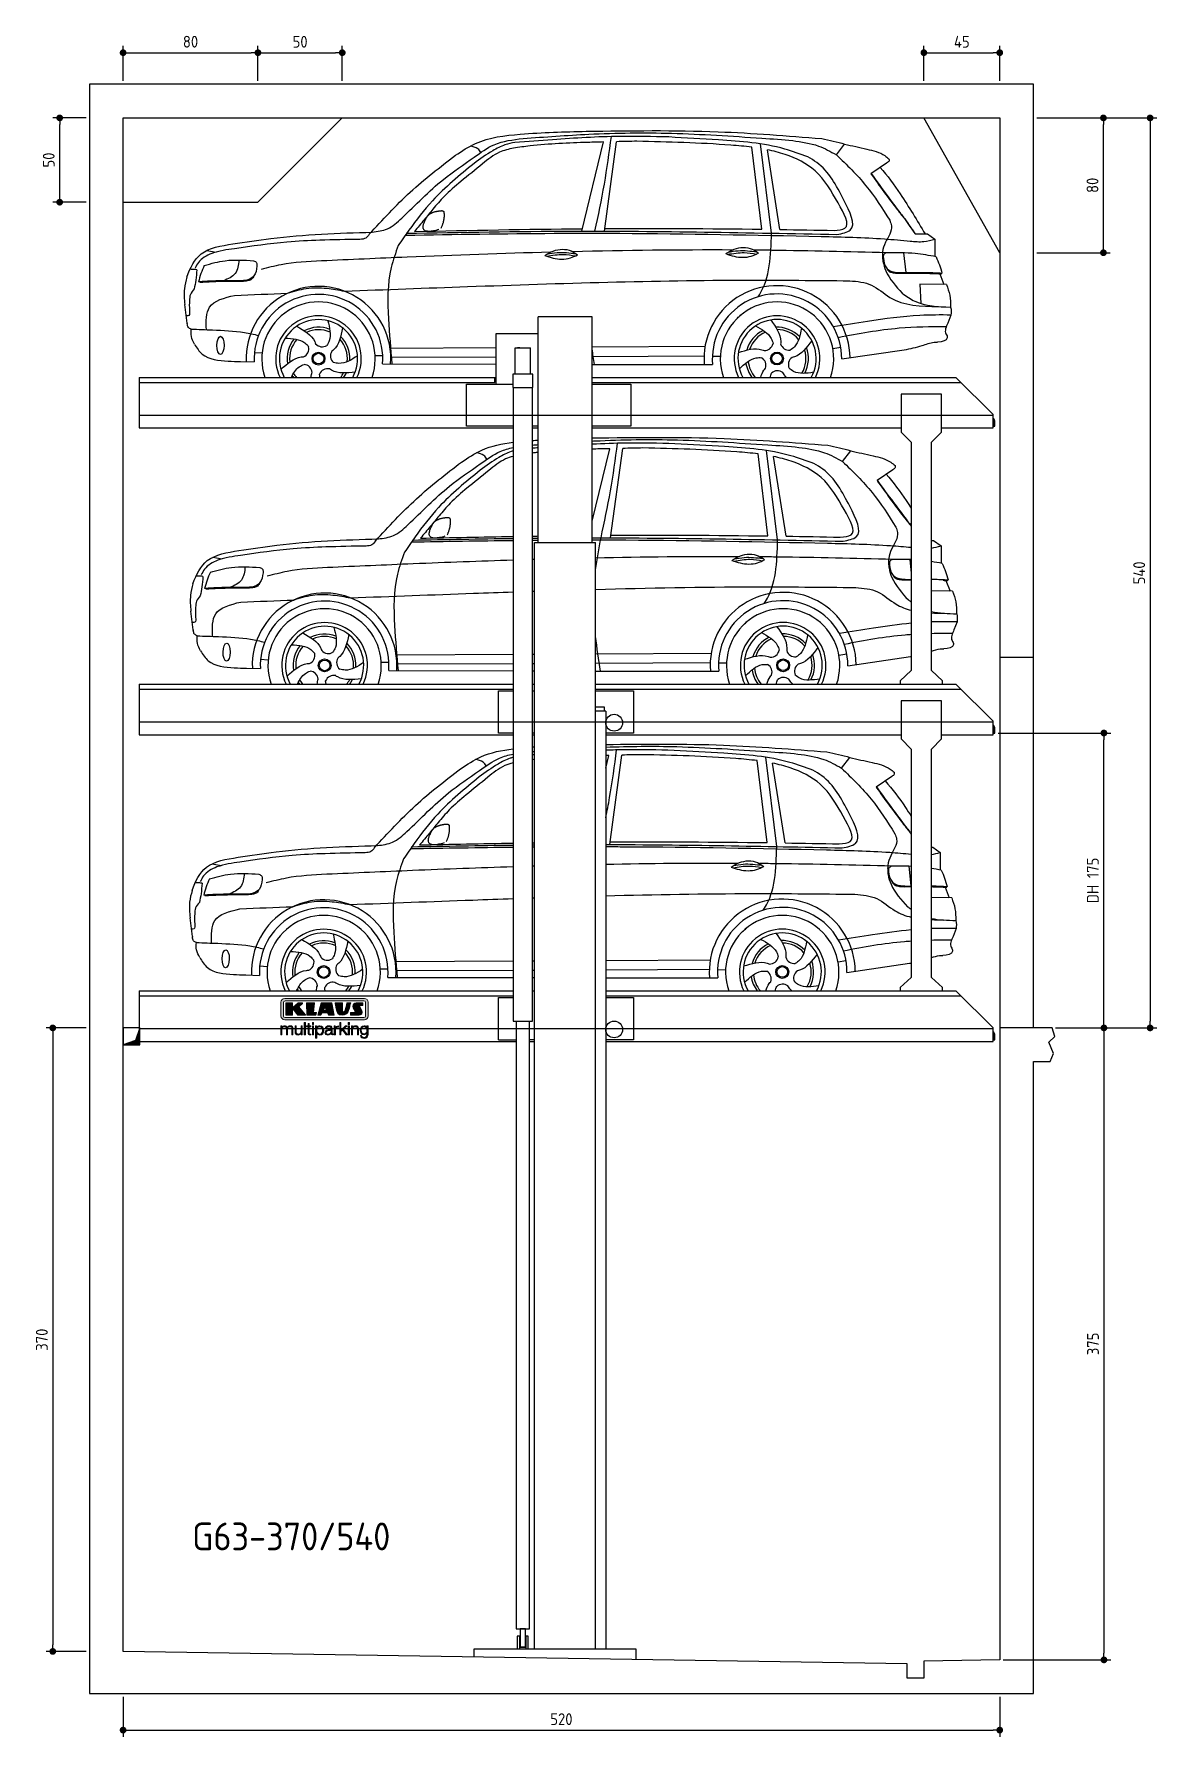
# Model space of a CAD drawing. Header units: millimetres. Extents: x -328 to 6332, y -257 to 9848.
import ezdxf

# ---------------------------------------------------------------- set-up
doc = ezdxf.new("R2010")
doc.units = ezdxf.units.MM
doc.linetypes.add('GEN3', pattern=[6.25, 5, -1.25])
for name, color, linetype in [('3', 6, 'GEN3'), ('4', 3, 'Continuous'), ('5', 3, 'Continuous'), ('breakthrough', 1, 'Continuous'), ('car', 10, 'Continuous'), ('Logo', 7, 'Continuous')]:
    doc.layers.add(name, color=color, linetype=linetype)
doc.styles.get("Standard").update_dxf_attribs({"font": 'ISOCP.SHX'})
doc.dimstyles.new('GEN-ISO$0', dxfattribs={"dimscale": 20, "dimtxt": 3.5, "dimasz": 2, "dimexe": 2, "dimexo": 1, "dimgap": 1.5, "dimtad": 1, "dimdec": 1, "dimlfac": 0.1, "dimdsep": 46, "dimtxsty": 'Standard', "dimblk": 'PUNKT', "dimcen": 2, "dimclrd": 256, "dimclre": 256, "dimclrt": 2, "dimadec": 0, "dimazin": 0, "dimtp": 0.1, "dimtm": 0.1, "dimtfac": 0.71, "dimtdec": 1, "dimtmove": 2, "dimatfit": 3, "dimldrblk": 'PUNKT', "dimfxl": 0, "dimtolj": 1, "dimarcsym": 0})

msp = doc.modelspace()

# ---------------------------------------------------------------- texts
msp.add_text('G63-370/540', height=165).set_placement((609.797, 849.932))

# ---------------------------------------------------------------- blocks, each defined once
blk = doc.blocks.new('PUNKT')
at = {"layer": '4', "color": 0, "linetype": 'ByBlock'}
blk.add_line((-0.5, 0), (-1, 0), dxfattribs=at)
at = {"layer": '4', "color": 0, "linetype": 'ByBlock', "const_width": 0.5}
blk.add_lwpolyline([(-0.25, 0, 1), (0.25, 0, 1)], format="xyb", close=True, dxfattribs=at)
blk = doc.blocks.new('*D5')
at = {"layer": '5', "lineweight": -2}
for p, q in [((-20, 3950), (-257, 3950)), ((-217, 3910), (-217, 290)), ((-20, 250), (-257, 250))]:
    blk.add_line(p, q, dxfattribs=at)
at = {"layer": 'DEFPOINTS', "color": 0}
for p in [(0, 3950), (-217, 250), (0, 250)]:
    blk.add_point(p, dxfattribs=at)
at = {"layer": '5', "lineweight": -2, "xscale": 40, "yscale": 40, "zscale": 40}
for p, rotation in [((-217, 3950), 90), ((-217, 250), 270)]:
    blk.add_blockref('PUNKT', p, dxfattribs=dict(at, rotation=rotation))
at = {"layer": '5', "color": 2, "insert": (-282, 2100), "char_height": 70, "attachment_point": 5, "rotation": 90}
blk.add_mtext('\\A1;370', dxfattribs=at)
blk = doc.blocks.new('*D6')
at = {"layer": '5', "lineweight": -2}
for p, q in [((200, -20), (200, -257)), ((5400, -20), (5400, -257)), ((240, -217), (5360, -217))]:
    blk.add_line(p, q, dxfattribs=at)
at = {"layer": 'DEFPOINTS', "color": 0}
for p in [(200, 0), (5400, 0), (5400, -217)]:
    blk.add_point(p, dxfattribs=at)
at = {"layer": '5', "lineweight": -2, "xscale": 40, "yscale": 40, "zscale": 40, "rotation": 180}
blk.add_blockref('PUNKT', (200, -217), dxfattribs=at)
at = {"layer": '5', "lineweight": -2, "xscale": 40, "yscale": 40, "zscale": 40}
blk.add_blockref('PUNKT', (5400, -217), dxfattribs=at)
at = {"layer": '5', "color": 2, "insert": (2800, -152), "char_height": 70, "attachment_point": 5}
blk.add_mtext('\\A1;520', dxfattribs=at)
blk = doc.blocks.new('*D7')
at = {"layer": '5', "lineweight": -2}
for p, q in [((5620, 9350), (6332, 9350)), ((6292, 9310), (6292, 3990)), ((5731, 3950), (6332, 3950))]:
    blk.add_line(p, q, dxfattribs=at)
at = {"layer": 'DEFPOINTS', "color": 0}
for p in [(5600, 9350), (5711, 3950), (6292, 3950)]:
    blk.add_point(p, dxfattribs=at)
at = {"layer": '5', "lineweight": -2, "xscale": 40, "yscale": 40, "zscale": 40}
for p, rotation in [((6292, 9350), 90), ((6292, 3950), 270)]:
    blk.add_blockref('PUNKT', p, dxfattribs=dict(at, rotation=rotation))
at = {"layer": '5', "color": 2, "insert": (6227, 6650), "char_height": 70, "attachment_point": 5, "rotation": 90}
blk.add_mtext('\\A1;540', dxfattribs=at)
blk = doc.blocks.new('*D8')
at = {"layer": '5', "lineweight": -2}
for p, q in [((5620, 9350), (6055, 9350)), ((6015, 8590), (6015, 9310)), ((5620, 8550), (6055, 8550))]:
    blk.add_line(p, q, dxfattribs=at)
at = {"layer": 'DEFPOINTS', "color": 0}
for p in [(5600, 9350), (6015, 9350), (5600, 8550)]:
    blk.add_point(p, dxfattribs=at)
at = {"layer": '5', "lineweight": -2, "xscale": 40, "yscale": 40, "zscale": 40}
for p, rotation in [((6015, 9350), 90), ((6015, 8550), 270)]:
    blk.add_blockref('PUNKT', p, dxfattribs=dict(at, rotation=rotation))
at = {"layer": '5', "color": 2, "insert": (5950, 8950), "char_height": 70, "attachment_point": 5, "rotation": 90}
blk.add_mtext('\\A1;80', dxfattribs=at)
blk = doc.blocks.new('*D9')
at = {"layer": '5', "lineweight": -2}
for p, q in [((4950, 9570), (4950, 9777)), ((4990, 9737), (5360, 9737)), ((5400, 9570), (5400, 9777))]:
    blk.add_line(p, q, dxfattribs=at)
at = {"layer": 'DEFPOINTS', "color": 0}
for p in [(5400, 9737), (4950, 9550), (5400, 9550)]:
    blk.add_point(p, dxfattribs=at)
at = {"layer": '5', "lineweight": -2, "xscale": 40, "yscale": 40, "zscale": 40, "rotation": 180}
blk.add_blockref('PUNKT', (4950, 9737), dxfattribs=at)
at = {"layer": '5', "lineweight": -2, "xscale": 40, "yscale": 40, "zscale": 40}
blk.add_blockref('PUNKT', (5400, 9737), dxfattribs=at)
at = {"layer": '5', "color": 2, "insert": (5175, 9802), "char_height": 70, "attachment_point": 5}
blk.add_mtext('\\A1;45', dxfattribs=at)
blk = doc.blocks.new('*D10')
at = {"layer": '5', "lineweight": -2}
for p, q in [((1000, 9570), (1000, 9777)), ((1040, 9737), (1460, 9737)), ((1500, 9570), (1500, 9777))]:
    blk.add_line(p, q, dxfattribs=at)
at = {"layer": 'DEFPOINTS', "color": 0}
for p in [(1500, 9737), (1000, 9550), (1500, 9550)]:
    blk.add_point(p, dxfattribs=at)
at = {"layer": '5', "lineweight": -2, "xscale": 40, "yscale": 40, "zscale": 40, "rotation": 180}
blk.add_blockref('PUNKT', (1000, 9737), dxfattribs=at)
at = {"layer": '5', "lineweight": -2, "xscale": 40, "yscale": 40, "zscale": 40}
blk.add_blockref('PUNKT', (1500, 9737), dxfattribs=at)
at = {"layer": '5', "color": 2, "insert": (1250, 9802), "char_height": 70, "attachment_point": 5}
blk.add_mtext('\\A1;50', dxfattribs=at)
blk = doc.blocks.new('*D11')
at = {"layer": '5', "lineweight": -2}
for p, q in [((200, 9570), (200, 9777)), ((240, 9737), (960, 9737)), ((1000, 9570), (1000, 9777))]:
    blk.add_line(p, q, dxfattribs=at)
at = {"layer": 'DEFPOINTS', "color": 0}
for p in [(1000, 9737), (200, 9550), (1000, 9550)]:
    blk.add_point(p, dxfattribs=at)
at = {"layer": '5', "lineweight": -2, "xscale": 40, "yscale": 40, "zscale": 40, "rotation": 180}
blk.add_blockref('PUNKT', (200, 9737), dxfattribs=at)
at = {"layer": '5', "lineweight": -2, "xscale": 40, "yscale": 40, "zscale": 40}
blk.add_blockref('PUNKT', (1000, 9737), dxfattribs=at)
at = {"layer": '5', "color": 2, "insert": (600, 9802), "char_height": 70, "attachment_point": 5}
blk.add_mtext('\\A1;80', dxfattribs=at)
blk = doc.blocks.new('*D12')
at = {"layer": '5', "lineweight": -2}
for p, q in [((-20, 9350), (-216, 9350)), ((-176, 8890), (-176, 9310)), ((-20, 8850), (-216, 8850))]:
    blk.add_line(p, q, dxfattribs=at)
at = {"layer": 'DEFPOINTS', "color": 0}
for p in [(-176, 9350), (0, 9350), (0, 8850)]:
    blk.add_point(p, dxfattribs=at)
at = {"layer": '5', "lineweight": -2, "xscale": 40, "yscale": 40, "zscale": 40}
for p, rotation in [((-176, 9350), 90), ((-176, 8850), 270)]:
    blk.add_blockref('PUNKT', p, dxfattribs=dict(at, rotation=rotation))
at = {"layer": '5', "color": 2, "insert": (-241, 9100), "char_height": 70, "attachment_point": 5, "rotation": 90}
blk.add_mtext('\\A1;50', dxfattribs=at)
blk = doc.blocks.new('*D3')
at = {"layer": '5', "lineweight": -2}
for p, q in [((5390, 5700), (6058, 5700)), ((6018, 3990), (6018, 5660)), ((5731, 3950), (6058, 3950))]:
    blk.add_line(p, q, dxfattribs=at)
at = {"layer": 'DEFPOINTS', "color": 0}
for p in [(5370, 5700), (6018, 5700), (5711, 3950)]:
    blk.add_point(p, dxfattribs=at)
at = {"layer": '5', "lineweight": -2, "xscale": 40, "yscale": 40, "zscale": 40}
for p, rotation in [((6018, 5700), 90), ((6018, 3950), 270)]:
    blk.add_blockref('PUNKT', p, dxfattribs=dict(at, rotation=rotation))
at = {"layer": '5', "color": 2, "insert": (5952, 4825), "char_height": 70, "attachment_point": 5, "rotation": 90}
blk.add_mtext('DH 175', dxfattribs=at)
blk = doc.blocks.new('*D4')
at = {"layer": '5', "lineweight": -2}
for p, q in [((5731, 3950), (6058, 3950)), ((6018, 3910), (6018, 240)), ((5420, 200), (6058, 200))]:
    blk.add_line(p, q, dxfattribs=at)
at = {"layer": 'DEFPOINTS', "color": 0}
for p in [(5711, 3950), (5400, 200), (6018, 200)]:
    blk.add_point(p, dxfattribs=at)
at = {"layer": '5', "lineweight": -2, "xscale": 40, "yscale": 40, "zscale": 40}
for p, rotation in [((6018, 3950), 90), ((6018, 200), 270)]:
    blk.add_blockref('PUNKT', p, dxfattribs=dict(at, rotation=rotation))
at = {"layer": '5', "color": 2, "insert": (5953, 2075), "char_height": 70, "attachment_point": 5, "rotation": 90}
blk.add_mtext('\\A1;375', dxfattribs=at)
blk = doc.blocks.new('KLAUS')
at = {"layer": 'Logo'}
h = blk.add_hatch(color=8, dxfattribs=at)
h.dxf.hatch_style = 2
edge = h.paths.add_edge_path()
edge.add_spline(control_points=[(3.6, 29.1), (2.9, 29.1), (2.3, 28.5), (2.3, 27.8), (2.3, 27.8), (2.3, 16.1), (2.3, 16.1), (2.3, 15.4), (2.9, 14.8), (3.6, 14.8), (3.6, 14.8), (71.2, 14.8), (71.2, 14.8), (71.9, 14.8), (72.5, 15.4), (72.5, 16.1), (72.5, 16.1), (72.5, 27.8), (72.5, 27.8), (72.5, 28.5), (71.9, 29.1), (71.2, 29.1), (71.2, 29.1), (3.6, 29.1), (3.6, 29.1), (3.6, 29.1), (3.6, 29.1), (3.6, 29.1)], knot_values=[0, 0, 0, 0, 1, 1, 1, 2, 2, 2, 3, 3, 3, 4, 4, 4, 5, 5, 5, 6, 6, 6, 7, 7, 7, 8, 8, 8, 9, 9, 9, 9], degree=3, periodic=0)
edge = h.paths.add_edge_path()
edge.add_spline(control_points=[(3.4, 31.2), (3.4, 31.2), (71.5, 31.2), (71.5, 31.2), (73.3, 31.2), (74.7, 29.8), (74.7, 28), (74.7, 28), (74.7, 16.2), (74.7, 16.2), (74.7, 14.4), (73.3, 12.9), (71.5, 12.9), (71.5, 12.9), (3.4, 12.9), (3.4, 12.9), (1.6, 12.9), (0.1, 14.4), (0.1, 16.2), (0.1, 16.2), (0.1, 28), (0.1, 28), (0.1, 29.8), (1.6, 31.2), (3.4, 31.2), (3.4, 31.2), (3.4, 31.2), (3.4, 31.2)], knot_values=[0, 0, 0, 0, 1, 1, 1, 2, 2, 2, 3, 3, 3, 4, 4, 4, 5, 5, 5, 6, 6, 6, 7, 7, 7, 8, 8, 8, 9, 9, 9, 9], degree=3, periodic=0)
h = blk.add_hatch(color=8, dxfattribs=at)
h.dxf.hatch_style = 2
edge = h.paths.add_edge_path()
edge.add_spline(control_points=[(4.5, 27.3), (4.5, 27.3), (9.7, 27.3), (9.7, 27.3), (9.8, 27.3), (10, 27.2), (10, 27.1), (10, 27.1), (10, 23.7), (10, 23.7), (10, 23.7), (9.9, 23.6), (10, 23.6), (10.1, 23.5), (10.2, 23.6), (10.2, 23.6), (10.2, 23.6), (10.5, 23.7), (10.5, 23.7), (10.5, 23.7), (14.9, 27.3), (14.9, 27.3), (14.9, 27.3), (18.4, 27.3), (18.4, 27.3), (18.4, 27.3), (18.5, 27.3), (18.6, 27.2), (18.6, 27), (18.5, 26.9), (18.5, 26.9), (18.5, 26.9), (15.5, 24.1), (15.5, 24.1), (15.5, 24.1), (21.1, 17.1), (21.1, 17.1), (21.1, 17.1), (21.1, 16.9), (21.1, 16.9), (21.1, 16.8), (21, 16.8), (21, 16.8), (21, 16.8), (14.7, 16.8), (14.7, 16.8), (14.7, 16.8), (10.3, 22.2), (10.3, 22.2), (10.3, 22.2), (10.2, 22.2), (10.1, 22.2), (10, 22.2), (10, 22.1), (10, 22.1), (10, 22.1), (10, 17.1), (10, 17.1), (10, 16.9), (9.8, 16.8), (9.7, 16.8), (9.7, 16.8), (4.5, 16.8), (4.5, 16.8), (4.4, 16.8), (4.2, 16.9), (4.2, 17.1), (4.2, 17.1), (4.2, 27.1), (4.2, 27.1), (4.2, 27.2), (4.4, 27.3), (4.5, 27.3), (4.5, 27.3), (4.5, 27.3), (4.5, 27.3)], knot_values=[0, 0, 0, 0, 1, 1, 1, 2, 2, 2, 3, 3, 3, 4, 4, 4, 5, 5, 5, 6, 6, 6, 7, 7, 7, 8, 8, 8, 9, 9, 9, 10, 10, 10, 11, 11, 11, 12, 12, 12, 13, 13, 13, 14, 14, 14, 15, 15, 15, 16, 16, 16, 17, 17, 17, 18, 18, 18, 19, 19, 19, 20, 20, 20, 21, 21, 21, 22, 22, 22, 23, 23, 23, 24, 24, 24, 25, 25, 25, 25], degree=3, periodic=0)
h = blk.add_hatch(color=8, dxfattribs=at)
h.dxf.hatch_style = 2
h.paths.add_polyline_path([(22.4, 17.1), (22, 27.1), (22.2, 27.3), (28.5, 27.3), (28.9, 27), (28, 19.1), (30.3, 19.1), (30.4, 18.9), (30.1, 17), (29.5, 16.8), (22.6, 16.8)])
h = blk.add_hatch(color=8, dxfattribs=at)
h.paths.add_polyline_path([(36.5, 21), (38.9, 21), (37.9, 23.6)])
h.paths.add_polyline_path([(34.5, 27.3), (43.6, 27.3), (45.8, 16.9), (45.6, 16.8), (40.8, 16.8), (39.9, 18.9), (35.4, 18.9), (34.3, 16.8), (31.8, 16.8), (31.7, 17)])
h = blk.add_hatch(color=8, dxfattribs=at)
h.dxf.hatch_style = 2
edge = h.paths.add_edge_path()
edge.add_spline(control_points=[(52.7, 27.3), (52.7, 27.3), (52.9, 20.1), (52.9, 20.1), (53, 19.9), (53.2, 19.8), (53.4, 19.7), (53.9, 19.6), (54.4, 19.6), (54.6, 20), (55.2, 21.3), (56.3, 25.4), (56.6, 27.3), (56.6, 27.3), (59.8, 27.3), (59.8, 27.3), (58.8, 23.9), (58.6, 16.8), (52.6, 16.8), (48.7, 16.7), (48, 19.4), (47.3, 22.2), (46.9, 23.7), (46.5, 27.3), (46.5, 27.3), (46.5, 27.3), (52.7, 27.3), (52.7, 27.3), (52.7, 27.3), (52.7, 27.3), (52.7, 27.3)], knot_values=[0, 0, 0, 0, 1, 1, 1, 2, 2, 2, 3, 3, 3, 4, 4, 4, 5, 5, 5, 6, 6, 6, 7, 7, 7, 8, 8, 8, 9, 9, 9, 10, 10, 10, 10], degree=3, periodic=0)
h = blk.add_hatch(color=8, dxfattribs=at)
h.dxf.hatch_style = 2
edge = h.paths.add_edge_path()
edge.add_spline(control_points=[(64.5, 27.3), (64.5, 27.3), (70.3, 27.3), (70.3, 27.3), (70.3, 26.5), (70.3, 26), (70.3, 25.1), (70.3, 25.1), (67.3, 25.1), (67.3, 25.1), (67.2, 25), (67.2, 25.1), (67.2, 24.9), (67.2, 24.9), (69.7, 20.4), (69.7, 19.6), (69.7, 16.4), (67.2, 16.8), (65.9, 16.8), (65.9, 16.8), (59.6, 16.8), (59.6, 16.8), (59.6, 17.8), (59.6, 18.2), (59.6, 19.1), (59.6, 19.1), (63.8, 19.1), (63.8, 19.1), (63.8, 19.2), (63.8, 19.1), (63.8, 19.3), (63.8, 20.3), (61.6, 23.1), (61.6, 24.6), (61.6, 26.3), (62.8, 27.3), (64.5, 27.3), (64.5, 27.3), (64.5, 27.3), (64.5, 27.3)], knot_values=[0, 0, 0, 0, 1, 1, 1, 2, 2, 2, 3, 3, 3, 4, 4, 4, 5, 5, 5, 6, 6, 6, 7, 7, 7, 8, 8, 8, 9, 9, 9, 10, 10, 10, 11, 11, 11, 12, 12, 12, 13, 13, 13, 13], degree=3, periodic=0)
h = blk.add_hatch(color=30, dxfattribs=at)
h.dxf.hatch_style = 2
edge = h.paths.add_edge_path()
edge.add_spline(control_points=[(0, 0), (0, 0), (0.9, 0), (0.9, 0), (0.9, 0), (0.9, 4.2), (0.9, 4.2), (0.9, 5.8), (1.6, 7), (3.2, 7), (4.3, 7), (4.8, 6.1), (4.8, 5.1), (4.8, 5.1), (4.8, 0), (4.8, 0), (4.8, 0), (5.7, 0), (5.7, 0), (5.7, 0), (5.7, 4.3), (5.7, 4.3), (5.7, 5.7), (6.1, 7), (7.7, 7), (9, 7), (9.5, 6.3), (9.5, 5.1), (9.5, 5.1), (9.5, 0), (9.5, 0), (9.5, 0), (10.4, 0), (10.4, 0), (10.4, 0), (10.4, 5.1), (10.4, 5.1), (10.4, 6.9), (9.6, 7.8), (7.9, 7.8), (6.9, 7.8), (6, 7.3), (5.5, 6.3), (5.3, 7.3), (4.4, 7.8), (3.4, 7.8), (2.2, 7.8), (1.4, 7.2), (0.9, 6.3), (0.9, 6.3), (0.9, 6.3), (0.9, 6.3), (0.9, 6.3), (0.9, 7.6), (0.9, 7.6), (0.9, 7.6), (0, 7.6), (0, 7.6), (0, 7.6), (0, 0), (0, 0), (0, 0), (0, 0), (0, 0)], knot_values=[0, 0, 0, 0, 1, 1, 1, 2, 2, 2, 3, 3, 3, 4, 4, 4, 5, 5, 5, 6, 6, 6, 7, 7, 7, 8, 8, 8, 9, 9, 9, 10, 10, 10, 11, 11, 11, 12, 12, 12, 13, 13, 13, 14, 14, 14, 15, 15, 15, 16, 16, 16, 17, 17, 17, 18, 18, 18, 19, 19, 19, 20, 20, 20, 21, 21, 21, 21], degree=3, periodic=0)
h = blk.add_hatch(color=30, dxfattribs=at)
h.dxf.hatch_style = 2
edge = h.paths.add_edge_path()
edge.add_spline(control_points=[(18.3, 7.6), (18.3, 7.6), (17.4, 7.6), (17.4, 7.6), (17.4, 7.6), (17.4, 3.6), (17.4, 3.6), (17.4, 2), (16.7, 0.6), (15.1, 0.6), (13.7, 0.6), (13.1, 1.3), (13.1, 2.6), (13.1, 2.6), (13.1, 7.6), (13.1, 7.6), (13.1, 7.6), (12.2, 7.6), (12.2, 7.6), (12.2, 7.6), (12.2, 2.6), (12.2, 2.6), (12.2, 0.9), (12.9, -0.2), (14.8, -0.2), (16, -0.2), (17, 0.4), (17.4, 1.4), (17.4, 1.4), (17.5, 1.4), (17.5, 1.4), (17.5, 1.4), (17.5, 0), (17.5, 0), (17.5, 0), (18.3, 0), (18.3, 0), (18.3, 0), (18.3, 7.6), (18.3, 7.6), (18.3, 7.6), (18.3, 7.6), (18.3, 7.6)], knot_values=[0, 0, 0, 0, 1, 1, 1, 2, 2, 2, 3, 3, 3, 4, 4, 4, 5, 5, 5, 6, 6, 6, 7, 7, 7, 8, 8, 8, 9, 9, 9, 10, 10, 10, 11, 11, 11, 12, 12, 12, 13, 13, 13, 14, 14, 14, 14], degree=3, periodic=0)
h = blk.add_hatch(color=30, dxfattribs=at)
h.dxf.hatch_style = 2
h.paths.add_polyline_path([(20.1, 0), (21, 0), (21, 10.5), (20.1, 10.5)])
h = blk.add_hatch(color=30, dxfattribs=at)
h.dxf.hatch_style = 2
edge = h.paths.add_edge_path()
edge.add_spline(control_points=[(24.2, 9.8), (24.2, 9.8), (23.3, 9.8), (23.3, 9.8), (23.3, 9.8), (23.3, 7.6), (23.3, 7.6), (23.3, 7.6), (22, 7.6), (22, 7.6), (22, 7.6), (22, 6.8), (22, 6.8), (22, 6.8), (23.3, 6.8), (23.3, 6.8), (23.3, 6.8), (23.3, 1.6), (23.3, 1.6), (23.3, 0.3), (23.7, -0.1), (24.9, -0.1), (25.2, -0.1), (25.5, -0.1), (25.8, -0.1), (25.8, -0.1), (25.8, 0.7), (25.8, 0.7), (25.5, 0.7), (25.2, 0.7), (25, 0.7), (24.3, 0.7), (24.2, 1.1), (24.2, 1.7), (24.2, 1.7), (24.2, 6.8), (24.2, 6.8), (24.2, 6.8), (25.8, 6.8), (25.8, 6.8), (25.8, 6.8), (25.8, 7.6), (25.8, 7.6), (25.8, 7.6), (24.2, 7.6), (24.2, 7.6), (24.2, 7.6), (24.2, 9.8), (24.2, 9.8), (24.2, 9.8), (24.2, 9.8), (24.2, 9.8)], knot_values=[0, 0, 0, 0, 1, 1, 1, 2, 2, 2, 3, 3, 3, 4, 4, 4, 5, 5, 5, 6, 6, 6, 7, 7, 7, 8, 8, 8, 9, 9, 9, 10, 10, 10, 11, 11, 11, 12, 12, 12, 13, 13, 13, 14, 14, 14, 15, 15, 15, 16, 16, 16, 17, 17, 17, 17], degree=3, periodic=0)
h = blk.add_hatch(color=30, dxfattribs=at)
h.paths.add_polyline_path([(27.1, 0), (28, 0), (28, 7.6), (27.1, 7.6)])
h.paths.add_polyline_path([(27.1, 9), (28, 9), (28, 10.5), (27.1, 10.5)])
h = blk.add_hatch(color=30, dxfattribs=at)
edge = h.paths.add_edge_path()
edge.add_spline(control_points=[(35.8, 3.8), (35.8, 2.2), (35.1, 0.6), (33.4, 0.6), (31.4, 0.6), (30.7, 2.2), (30.7, 3.8), (30.7, 5.5), (31.3, 7), (33.4, 7), (35.1, 7), (35.8, 5.3), (35.8, 3.8), (35.8, 3.8), (35.8, 3.8), (35.8, 3.8)], knot_values=[0, 0, 0, 0, 1, 1, 1, 2, 2, 2, 3, 3, 3, 4, 4, 4, 5, 5, 5, 5], degree=3, periodic=0)
edge = h.paths.add_edge_path()
edge.add_spline(control_points=[(29.8, -2.8), (29.8, -2.8), (30.7, -2.8), (30.7, -2.8), (30.7, -2.8), (30.7, 1.4), (30.7, 1.4), (30.7, 1.4), (30.7, 1.4), (30.7, 1.4), (31.1, 0.4), (32.2, -0.2), (33.4, -0.2), (35.7, -0.2), (36.8, 1.6), (36.8, 3.8), (36.8, 5.9), (35.7, 7.8), (33.4, 7.8), (32.2, 7.8), (31.1, 7.1), (30.7, 6.1), (30.7, 6.1), (30.6, 6.1), (30.6, 6.1), (30.6, 6.1), (30.6, 7.6), (30.6, 7.6), (30.6, 7.6), (29.8, 7.6), (29.8, 7.6), (29.8, 7.6), (29.8, -2.8), (29.8, -2.8), (29.8, -2.8), (29.8, -2.8), (29.8, -2.8)], knot_values=[0, 0, 0, 0, 1, 1, 1, 2, 2, 2, 3, 3, 3, 4, 4, 4, 5, 5, 5, 6, 6, 6, 7, 7, 7, 8, 8, 8, 9, 9, 9, 10, 10, 10, 11, 11, 11, 12, 12, 12, 12], degree=3, periodic=0)
h = blk.add_hatch(color=30, dxfattribs=at)
edge = h.paths.add_edge_path()
edge.add_spline(control_points=[(43, 2.9), (43, 1.4), (41.8, 0.6), (40.4, 0.6), (39.5, 0.6), (38.7, 1.1), (38.7, 2), (38.7, 3.5), (40.7, 3.5), (42.2, 3.8), (42.5, 3.8), (42.9, 3.9), (43, 4.1), (43, 4.1), (43, 4.1), (43, 4.1), (43, 4.1), (43, 2.9), (43, 2.9), (43, 2.9), (43, 2.9), (43, 2.9)], knot_values=[0, 0, 0, 0, 1, 1, 1, 2, 2, 2, 3, 3, 3, 4, 4, 4, 5, 5, 5, 6, 6, 6, 7, 7, 7, 7], degree=3, periodic=0)
edge = h.paths.add_edge_path()
edge.add_spline(control_points=[(39, 5.2), (39.1, 6.5), (39.9, 7), (41.1, 7), (42.1, 7), (43, 6.7), (43, 5.4), (43, 4.6), (42.6, 4.5), (41.8, 4.4), (39.9, 4.2), (37.8, 4.1), (37.8, 2), (37.8, 0.5), (38.9, -0.2), (40.3, -0.2), (41.8, -0.2), (42.4, 0.3), (43.1, 1.3), (43.1, 1.3), (43.1, 1.3), (43.1, 1.3), (43.1, 0.5), (43.2, 0), (44.2, 0), (44.4, 0), (44.6, 0), (44.8, 0.1), (44.8, 0.1), (44.8, 0.8), (44.8, 0.8), (44.7, 0.8), (44.6, 0.8), (44.5, 0.8), (44.1, 0.8), (44, 1), (44, 1.3), (44, 1.3), (44, 5.3), (44, 5.3), (44, 7.4), (42.5, 7.8), (41.2, 7.8), (39.4, 7.8), (38.2, 7), (38.1, 5.2), (38.1, 5.2), (39, 5.2), (39, 5.2), (39, 5.2), (39, 5.2), (39, 5.2)], knot_values=[0, 0, 0, 0, 1, 1, 1, 2, 2, 2, 3, 3, 3, 4, 4, 4, 5, 5, 5, 6, 6, 6, 7, 7, 7, 8, 8, 8, 9, 9, 9, 10, 10, 10, 11, 11, 11, 12, 12, 12, 13, 13, 13, 14, 14, 14, 15, 15, 15, 16, 16, 16, 17, 17, 17, 17], degree=3, periodic=0)
h = blk.add_hatch(color=30, dxfattribs=at)
h.dxf.hatch_style = 2
edge = h.paths.add_edge_path()
edge.add_spline(control_points=[(45.8, 0), (45.8, 0), (46.7, 0), (46.7, 0), (46.7, 0), (46.7, 4), (46.7, 4), (46.7, 5.6), (47.9, 6.8), (49.5, 6.7), (49.5, 6.7), (49.5, 7.7), (49.5, 7.7), (48.2, 7.7), (47.1, 7), (46.7, 5.8), (46.7, 5.8), (46.6, 5.8), (46.6, 5.8), (46.6, 5.8), (46.6, 7.6), (46.6, 7.6), (46.6, 7.6), (45.8, 7.6), (45.8, 7.6), (45.8, 7.6), (45.8, 0), (45.8, 0), (45.8, 0), (45.8, 0), (45.8, 0)], knot_values=[0, 0, 0, 0, 1, 1, 1, 2, 2, 2, 3, 3, 3, 4, 4, 4, 5, 5, 5, 6, 6, 6, 7, 7, 7, 8, 8, 8, 9, 9, 9, 10, 10, 10, 10], degree=3, periodic=0)
h = blk.add_hatch(color=30, dxfattribs=at)
h.dxf.hatch_style = 2
h.paths.add_polyline_path([(50.4, 0), (51.3, 0), (51.3, 2.9), (52.8, 4.1), (55.8, 0), (57, 0), (53.5, 4.8), (56.7, 7.6), (55.5, 7.6), (51.3, 3.9), (51.3, 10.5), (50.4, 10.5)])
h = blk.add_hatch(color=30, dxfattribs=at)
h.paths.add_polyline_path([(57.7, 0), (58.7, 0), (58.7, 7.6), (57.7, 7.6)])
h.paths.add_polyline_path([(57.7, 9), (58.7, 9), (58.7, 10.5), (57.7, 10.5)])
h = blk.add_hatch(color=30, dxfattribs=at)
h.dxf.hatch_style = 2
edge = h.paths.add_edge_path()
edge.add_spline(control_points=[(60.4, 0), (60.4, 0), (61.3, 0), (61.3, 0), (61.3, 0), (61.3, 4.4), (61.3, 4.4), (61.4, 5.9), (62.2, 7), (63.7, 7), (65.2, 7), (65.6, 6), (65.6, 4.7), (65.6, 4.7), (65.6, 0), (65.6, 0), (65.6, 0), (66.5, 0), (66.5, 0), (66.5, 0), (66.5, 4.9), (66.5, 4.9), (66.5, 6.7), (65.9, 7.8), (63.8, 7.8), (62.7, 7.8), (61.7, 7.2), (61.4, 6.3), (61.4, 6.3), (61.3, 6.3), (61.3, 6.3), (61.3, 6.3), (61.3, 7.6), (61.3, 7.6), (61.3, 7.6), (60.4, 7.6), (60.4, 7.6), (60.4, 7.6), (60.4, 0), (60.4, 0), (60.4, 0), (60.4, 0), (60.4, 0)], knot_values=[0, 0, 0, 0, 1, 1, 1, 2, 2, 2, 3, 3, 3, 4, 4, 4, 5, 5, 5, 6, 6, 6, 7, 7, 7, 8, 8, 8, 9, 9, 9, 10, 10, 10, 11, 11, 11, 12, 12, 12, 13, 13, 13, 14, 14, 14, 14], degree=3, periodic=0)
h = blk.add_hatch(color=30, dxfattribs=at)
edge = h.paths.add_edge_path()
edge.add_spline(control_points=[(71.3, 0.9), (69.6, 0.9), (68.8, 2.3), (68.8, 3.9), (68.8, 5.4), (69.6, 7), (71.3, 7), (73.1, 7), (73.7, 5.3), (73.7, 3.9), (73.7, 2.3), (72.9, 0.9), (71.3, 0.9), (71.3, 0.9), (71.3, 0.9), (71.3, 0.9)], knot_values=[0, 0, 0, 0, 1, 1, 1, 2, 2, 2, 3, 3, 3, 4, 4, 4, 5, 5, 5, 5], degree=3, periodic=0)
edge = h.paths.add_edge_path()
edge.add_spline(control_points=[(74.7, 7.6), (74.7, 7.6), (73.7, 7.6), (73.7, 7.6), (73.7, 7.6), (73.7, 6.3), (73.7, 6.3), (73.7, 6.3), (73.7, 6.3), (73.7, 6.3), (73.4, 7.1), (72.4, 7.8), (71.3, 7.8), (69.1, 7.8), (67.9, 6), (67.9, 4), (67.9, 1.8), (68.9, 0.1), (71.3, 0.1), (72.4, 0.1), (73.3, 0.7), (73.7, 1.6), (73.7, 1.6), (73.7, 1.6), (73.7, 1.6), (73.7, 1.6), (73.7, 0.6), (73.7, 0.6), (73.7, -1.2), (73, -2.2), (71.3, -2.2), (70.3, -2.2), (69.3, -1.8), (69.1, -0.7), (69.1, -0.7), (68.2, -0.7), (68.2, -0.7), (68.3, -2.3), (69.8, -3), (71.3, -3), (73.8, -3), (74.7, -1.6), (74.7, 0.6), (74.7, 0.6), (74.7, 7.6), (74.7, 7.6), (74.7, 7.6), (74.7, 7.6), (74.7, 7.6)], knot_values=[0, 0, 0, 0, 1, 1, 1, 2, 2, 2, 3, 3, 3, 4, 4, 4, 5, 5, 5, 6, 6, 6, 7, 7, 7, 8, 8, 8, 9, 9, 9, 10, 10, 10, 11, 11, 11, 12, 12, 12, 13, 13, 13, 14, 14, 14, 15, 15, 15, 16, 16, 16, 16], degree=3, periodic=0)
at = {"layer": 'Logo', "lineweight": 0}
for points in [[(22.4, 17.1), (22, 27.1), (22.2, 27.3), (28.5, 27.3), (28.9, 27), (28, 19.1), (30.3, 19.1), (30.4, 18.9), (30.1, 17), (29.5, 16.8), (22.6, 16.8), (22.4, 17.1), (22.4, 17.1)], [(34.5, 27.3), (43.6, 27.3), (45.8, 16.9), (45.6, 16.8), (40.8, 16.8), (39.9, 18.9), (35.4, 18.9), (34.3, 16.8), (31.8, 16.8), (31.7, 17), (34.5, 27.3), (34.5, 27.3)], [(36.5, 21), (38.9, 21), (37.9, 23.6), (36.5, 21), (36.5, 21)], [(20.1, 0), (21, 0), (21, 10.5), (20.1, 10.5), (20.1, 0), (20.1, 0)], [(27.1, 9), (28, 9), (28, 10.5), (27.1, 10.5), (27.1, 9), (27.1, 9)], [(27.1, 0), (28, 0), (28, 7.6), (27.1, 7.6), (27.1, 0), (27.1, 0)], [(50.4, 0), (51.3, 0), (51.3, 2.9), (52.8, 4.1), (55.8, 0), (57, 0), (53.5, 4.8), (56.7, 7.6), (55.5, 7.6), (51.3, 3.9), (51.3, 10.5), (50.4, 10.5), (50.4, 0), (50.4, 0)], [(57.7, 9), (58.7, 9), (58.7, 10.5), (57.7, 10.5), (57.7, 9), (57.7, 9)], [(57.7, 0), (58.7, 0), (58.7, 7.6), (57.7, 7.6), (57.7, 0), (57.7, 0)]]:
    blk.add_lwpolyline(points, dxfattribs=at)
for points, knots in [([(3.4, 31.2), (3.4, 31.2), (71.5, 31.2), (71.5, 31.2), (73.3, 31.2), (74.7, 29.8), (74.7, 28), (74.7, 28), (74.7, 16.2), (74.7, 16.2), (74.7, 14.4), (73.3, 12.9), (71.5, 12.9), (71.5, 12.9), (3.4, 12.9), (3.4, 12.9), (1.6, 12.9), (0.1, 14.4), (0.1, 16.2), (0.1, 16.2), (0.1, 28), (0.1, 28), (0.1, 29.8), (1.6, 31.2), (3.4, 31.2), (3.4, 31.2), (3.4, 31.2), (3.4, 31.2)], [0, 0, 0, 0, 1, 1, 1, 2, 2, 2, 3, 3, 3, 4, 4, 4, 5, 5, 5, 6, 6, 6, 7, 7, 7, 8, 8, 8, 9, 9, 9, 9]), ([(3.6, 29.1), (2.9, 29.1), (2.3, 28.5), (2.3, 27.8), (2.3, 27.8), (2.3, 16.1), (2.3, 16.1), (2.3, 15.4), (2.9, 14.8), (3.6, 14.8), (3.6, 14.8), (71.2, 14.8), (71.2, 14.8), (71.9, 14.8), (72.5, 15.4), (72.5, 16.1), (72.5, 16.1), (72.5, 27.8), (72.5, 27.8), (72.5, 28.5), (71.9, 29.1), (71.2, 29.1), (71.2, 29.1), (3.6, 29.1), (3.6, 29.1), (3.6, 29.1), (3.6, 29.1), (3.6, 29.1)], [0, 0, 0, 0, 1, 1, 1, 2, 2, 2, 3, 3, 3, 4, 4, 4, 5, 5, 5, 6, 6, 6, 7, 7, 7, 8, 8, 8, 9, 9, 9, 9]), ([(4.5, 27.3), (4.5, 27.3), (9.7, 27.3), (9.7, 27.3), (9.8, 27.3), (10, 27.2), (10, 27.1), (10, 27.1), (10, 23.7), (10, 23.7), (10, 23.7), (9.9, 23.6), (10, 23.6), (10.1, 23.5), (10.2, 23.6), (10.2, 23.6), (10.2, 23.6), (10.5, 23.7), (10.5, 23.7), (10.5, 23.7), (14.9, 27.3), (14.9, 27.3), (14.9, 27.3), (18.4, 27.3), (18.4, 27.3), (18.4, 27.3), (18.5, 27.3), (18.6, 27.2), (18.6, 27), (18.5, 26.9), (18.5, 26.9), (18.5, 26.9), (15.5, 24.1), (15.5, 24.1), (15.5, 24.1), (21.1, 17.1), (21.1, 17.1), (21.1, 17.1), (21.1, 16.9), (21.1, 16.9), (21.1, 16.8), (21, 16.8), (21, 16.8), (21, 16.8), (14.7, 16.8), (14.7, 16.8), (14.7, 16.8), (10.3, 22.2), (10.3, 22.2), (10.3, 22.2), (10.2, 22.2), (10.1, 22.2), (10, 22.2), (10, 22.1), (10, 22.1), (10, 22.1), (10, 17.1), (10, 17.1), (10, 16.9), (9.8, 16.8), (9.7, 16.8), (9.7, 16.8), (4.5, 16.8), (4.5, 16.8), (4.4, 16.8), (4.2, 16.9), (4.2, 17.1), (4.2, 17.1), (4.2, 27.1), (4.2, 27.1), (4.2, 27.2), (4.4, 27.3), (4.5, 27.3), (4.5, 27.3), (4.5, 27.3), (4.5, 27.3)], [0, 0, 0, 0, 1, 1, 1, 2, 2, 2, 3, 3, 3, 4, 4, 4, 5, 5, 5, 6, 6, 6, 7, 7, 7, 8, 8, 8, 9, 9, 9, 10, 10, 10, 11, 11, 11, 12, 12, 12, 13, 13, 13, 14, 14, 14, 15, 15, 15, 16, 16, 16, 17, 17, 17, 18, 18, 18, 19, 19, 19, 20, 20, 20, 21, 21, 21, 22, 22, 22, 23, 23, 23, 24, 24, 24, 25, 25, 25, 25]), ([(52.7, 27.3), (52.7, 27.3), (52.9, 20.1), (52.9, 20.1), (53, 19.9), (53.2, 19.8), (53.4, 19.7), (53.9, 19.6), (54.4, 19.6), (54.6, 20), (55.2, 21.3), (56.3, 25.4), (56.6, 27.3), (56.6, 27.3), (59.8, 27.3), (59.8, 27.3), (58.8, 23.9), (58.6, 16.8), (52.6, 16.8), (48.7, 16.7), (48, 19.4), (47.3, 22.2), (46.9, 23.7), (46.5, 27.3), (46.5, 27.3), (46.5, 27.3), (52.7, 27.3), (52.7, 27.3), (52.7, 27.3), (52.7, 27.3), (52.7, 27.3)], [0, 0, 0, 0, 1, 1, 1, 2, 2, 2, 3, 3, 3, 4, 4, 4, 5, 5, 5, 6, 6, 6, 7, 7, 7, 8, 8, 8, 9, 9, 9, 10, 10, 10, 10]), ([(64.5, 27.3), (64.5, 27.3), (70.3, 27.3), (70.3, 27.3), (70.3, 26.5), (70.3, 26), (70.3, 25.1), (70.3, 25.1), (67.3, 25.1), (67.3, 25.1), (67.2, 25), (67.2, 25.1), (67.2, 24.9), (67.2, 24.9), (69.7, 20.4), (69.7, 19.6), (69.7, 16.4), (67.2, 16.8), (65.9, 16.8), (65.9, 16.8), (59.6, 16.8), (59.6, 16.8), (59.6, 17.8), (59.6, 18.2), (59.6, 19.1), (59.6, 19.1), (63.8, 19.1), (63.8, 19.1), (63.8, 19.2), (63.8, 19.1), (63.8, 19.3), (63.8, 20.3), (61.6, 23.1), (61.6, 24.6), (61.6, 26.3), (62.8, 27.3), (64.5, 27.3), (64.5, 27.3), (64.5, 27.3), (64.5, 27.3)], [0, 0, 0, 0, 1, 1, 1, 2, 2, 2, 3, 3, 3, 4, 4, 4, 5, 5, 5, 6, 6, 6, 7, 7, 7, 8, 8, 8, 9, 9, 9, 10, 10, 10, 11, 11, 11, 12, 12, 12, 13, 13, 13, 13]), ([(0, 0), (0, 0), (0.9, 0), (0.9, 0), (0.9, 0), (0.9, 4.2), (0.9, 4.2), (0.9, 5.8), (1.6, 7), (3.2, 7), (4.3, 7), (4.8, 6.1), (4.8, 5.1), (4.8, 5.1), (4.8, 0), (4.8, 0), (4.8, 0), (5.7, 0), (5.7, 0), (5.7, 0), (5.7, 4.3), (5.7, 4.3), (5.7, 5.7), (6.1, 7), (7.7, 7), (9, 7), (9.5, 6.3), (9.5, 5.1), (9.5, 5.1), (9.5, 0), (9.5, 0), (9.5, 0), (10.4, 0), (10.4, 0), (10.4, 0), (10.4, 5.1), (10.4, 5.1), (10.4, 6.9), (9.6, 7.8), (7.9, 7.8), (6.9, 7.8), (6, 7.3), (5.5, 6.3), (5.3, 7.3), (4.4, 7.8), (3.4, 7.8), (2.2, 7.8), (1.4, 7.2), (0.9, 6.3), (0.9, 6.3), (0.9, 6.3), (0.9, 6.3), (0.9, 6.3), (0.9, 7.6), (0.9, 7.6), (0.9, 7.6), (0, 7.6), (0, 7.6), (0, 7.6), (0, 0), (0, 0), (0, 0), (0, 0), (0, 0)], [0, 0, 0, 0, 1, 1, 1, 2, 2, 2, 3, 3, 3, 4, 4, 4, 5, 5, 5, 6, 6, 6, 7, 7, 7, 8, 8, 8, 9, 9, 9, 10, 10, 10, 11, 11, 11, 12, 12, 12, 13, 13, 13, 14, 14, 14, 15, 15, 15, 16, 16, 16, 17, 17, 17, 18, 18, 18, 19, 19, 19, 20, 20, 20, 21, 21, 21, 21]), ([(18.3, 7.6), (18.3, 7.6), (17.4, 7.6), (17.4, 7.6), (17.4, 7.6), (17.4, 3.6), (17.4, 3.6), (17.4, 2), (16.7, 0.6), (15.1, 0.6), (13.7, 0.6), (13.1, 1.3), (13.1, 2.6), (13.1, 2.6), (13.1, 7.6), (13.1, 7.6), (13.1, 7.6), (12.2, 7.6), (12.2, 7.6), (12.2, 7.6), (12.2, 2.6), (12.2, 2.6), (12.2, 0.9), (12.9, -0.2), (14.8, -0.2), (16, -0.2), (17, 0.4), (17.4, 1.4), (17.4, 1.4), (17.5, 1.4), (17.5, 1.4), (17.5, 1.4), (17.5, 0), (17.5, 0), (17.5, 0), (18.3, 0), (18.3, 0), (18.3, 0), (18.3, 7.6), (18.3, 7.6), (18.3, 7.6), (18.3, 7.6), (18.3, 7.6)], [0, 0, 0, 0, 1, 1, 1, 2, 2, 2, 3, 3, 3, 4, 4, 4, 5, 5, 5, 6, 6, 6, 7, 7, 7, 8, 8, 8, 9, 9, 9, 10, 10, 10, 11, 11, 11, 12, 12, 12, 13, 13, 13, 14, 14, 14, 14]), ([(24.2, 9.8), (24.2, 9.8), (23.3, 9.8), (23.3, 9.8), (23.3, 9.8), (23.3, 7.6), (23.3, 7.6), (23.3, 7.6), (22, 7.6), (22, 7.6), (22, 7.6), (22, 6.8), (22, 6.8), (22, 6.8), (23.3, 6.8), (23.3, 6.8), (23.3, 6.8), (23.3, 1.6), (23.3, 1.6), (23.3, 0.3), (23.7, -0.1), (24.9, -0.1), (25.2, -0.1), (25.5, -0.1), (25.8, -0.1), (25.8, -0.1), (25.8, 0.7), (25.8, 0.7), (25.5, 0.7), (25.2, 0.7), (25, 0.7), (24.3, 0.7), (24.2, 1.1), (24.2, 1.7), (24.2, 1.7), (24.2, 6.8), (24.2, 6.8), (24.2, 6.8), (25.8, 6.8), (25.8, 6.8), (25.8, 6.8), (25.8, 7.6), (25.8, 7.6), (25.8, 7.6), (24.2, 7.6), (24.2, 7.6), (24.2, 7.6), (24.2, 9.8), (24.2, 9.8), (24.2, 9.8), (24.2, 9.8), (24.2, 9.8)], [0, 0, 0, 0, 1, 1, 1, 2, 2, 2, 3, 3, 3, 4, 4, 4, 5, 5, 5, 6, 6, 6, 7, 7, 7, 8, 8, 8, 9, 9, 9, 10, 10, 10, 11, 11, 11, 12, 12, 12, 13, 13, 13, 14, 14, 14, 15, 15, 15, 16, 16, 16, 17, 17, 17, 17]), ([(29.8, -2.8), (29.8, -2.8), (30.7, -2.8), (30.7, -2.8), (30.7, -2.8), (30.7, 1.4), (30.7, 1.4), (30.7, 1.4), (30.7, 1.4), (30.7, 1.4), (31.1, 0.4), (32.2, -0.2), (33.4, -0.2), (35.7, -0.2), (36.8, 1.6), (36.8, 3.8), (36.8, 5.9), (35.7, 7.8), (33.4, 7.8), (32.2, 7.8), (31.1, 7.1), (30.7, 6.1), (30.7, 6.1), (30.6, 6.1), (30.6, 6.1), (30.6, 6.1), (30.6, 7.6), (30.6, 7.6), (30.6, 7.6), (29.8, 7.6), (29.8, 7.6), (29.8, 7.6), (29.8, -2.8), (29.8, -2.8), (29.8, -2.8), (29.8, -2.8), (29.8, -2.8)], [0, 0, 0, 0, 1, 1, 1, 2, 2, 2, 3, 3, 3, 4, 4, 4, 5, 5, 5, 6, 6, 6, 7, 7, 7, 8, 8, 8, 9, 9, 9, 10, 10, 10, 11, 11, 11, 12, 12, 12, 12]), ([(35.8, 3.8), (35.8, 2.2), (35.1, 0.6), (33.4, 0.6), (31.4, 0.6), (30.7, 2.2), (30.7, 3.8), (30.7, 5.5), (31.3, 7), (33.4, 7), (35.1, 7), (35.8, 5.3), (35.8, 3.8), (35.8, 3.8), (35.8, 3.8), (35.8, 3.8)], [0, 0, 0, 0, 1, 1, 1, 2, 2, 2, 3, 3, 3, 4, 4, 4, 5, 5, 5, 5]), ([(39, 5.2), (39.1, 6.5), (39.9, 7), (41.1, 7), (42.1, 7), (43, 6.7), (43, 5.4), (43, 4.6), (42.6, 4.5), (41.8, 4.4), (39.9, 4.2), (37.8, 4.1), (37.8, 2), (37.8, 0.5), (38.9, -0.2), (40.3, -0.2), (41.8, -0.2), (42.4, 0.3), (43.1, 1.3), (43.1, 1.3), (43.1, 1.3), (43.1, 1.3), (43.1, 0.5), (43.2, 0), (44.2, 0), (44.4, 0), (44.6, 0), (44.8, 0.1), (44.8, 0.1), (44.8, 0.8), (44.8, 0.8), (44.7, 0.8), (44.6, 0.8), (44.5, 0.8), (44.1, 0.8), (44, 1), (44, 1.3), (44, 1.3), (44, 5.3), (44, 5.3), (44, 7.4), (42.5, 7.8), (41.2, 7.8), (39.4, 7.8), (38.2, 7), (38.1, 5.2), (38.1, 5.2), (39, 5.2), (39, 5.2), (39, 5.2), (39, 5.2), (39, 5.2)], [0, 0, 0, 0, 1, 1, 1, 2, 2, 2, 3, 3, 3, 4, 4, 4, 5, 5, 5, 6, 6, 6, 7, 7, 7, 8, 8, 8, 9, 9, 9, 10, 10, 10, 11, 11, 11, 12, 12, 12, 13, 13, 13, 14, 14, 14, 15, 15, 15, 16, 16, 16, 17, 17, 17, 17]), ([(43, 2.9), (43, 1.4), (41.8, 0.6), (40.4, 0.6), (39.5, 0.6), (38.7, 1.1), (38.7, 2), (38.7, 3.5), (40.7, 3.5), (42.2, 3.8), (42.5, 3.8), (42.9, 3.9), (43, 4.1), (43, 4.1), (43, 4.1), (43, 4.1), (43, 4.1), (43, 2.9), (43, 2.9), (43, 2.9), (43, 2.9), (43, 2.9)], [0, 0, 0, 0, 1, 1, 1, 2, 2, 2, 3, 3, 3, 4, 4, 4, 5, 5, 5, 6, 6, 6, 7, 7, 7, 7]), ([(45.8, 0), (45.8, 0), (46.7, 0), (46.7, 0), (46.7, 0), (46.7, 4), (46.7, 4), (46.7, 5.6), (47.9, 6.8), (49.5, 6.7), (49.5, 6.7), (49.5, 7.7), (49.5, 7.7), (48.2, 7.7), (47.1, 7), (46.7, 5.8), (46.7, 5.8), (46.6, 5.8), (46.6, 5.8), (46.6, 5.8), (46.6, 7.6), (46.6, 7.6), (46.6, 7.6), (45.8, 7.6), (45.8, 7.6), (45.8, 7.6), (45.8, 0), (45.8, 0), (45.8, 0), (45.8, 0), (45.8, 0)], [0, 0, 0, 0, 1, 1, 1, 2, 2, 2, 3, 3, 3, 4, 4, 4, 5, 5, 5, 6, 6, 6, 7, 7, 7, 8, 8, 8, 9, 9, 9, 10, 10, 10, 10]), ([(60.4, 0), (60.4, 0), (61.3, 0), (61.3, 0), (61.3, 0), (61.3, 4.4), (61.3, 4.4), (61.4, 5.9), (62.2, 7), (63.7, 7), (65.2, 7), (65.6, 6), (65.6, 4.7), (65.6, 4.7), (65.6, 0), (65.6, 0), (65.6, 0), (66.5, 0), (66.5, 0), (66.5, 0), (66.5, 4.9), (66.5, 4.9), (66.5, 6.7), (65.9, 7.8), (63.8, 7.8), (62.7, 7.8), (61.7, 7.2), (61.4, 6.3), (61.4, 6.3), (61.3, 6.3), (61.3, 6.3), (61.3, 6.3), (61.3, 7.6), (61.3, 7.6), (61.3, 7.6), (60.4, 7.6), (60.4, 7.6), (60.4, 7.6), (60.4, 0), (60.4, 0), (60.4, 0), (60.4, 0), (60.4, 0)], [0, 0, 0, 0, 1, 1, 1, 2, 2, 2, 3, 3, 3, 4, 4, 4, 5, 5, 5, 6, 6, 6, 7, 7, 7, 8, 8, 8, 9, 9, 9, 10, 10, 10, 11, 11, 11, 12, 12, 12, 13, 13, 13, 14, 14, 14, 14]), ([(74.7, 7.6), (74.7, 7.6), (73.7, 7.6), (73.7, 7.6), (73.7, 7.6), (73.7, 6.3), (73.7, 6.3), (73.7, 6.3), (73.7, 6.3), (73.7, 6.3), (73.4, 7.1), (72.4, 7.8), (71.3, 7.8), (69.1, 7.8), (67.9, 6), (67.9, 4), (67.9, 1.8), (68.9, 0.1), (71.3, 0.1), (72.4, 0.1), (73.3, 0.7), (73.7, 1.6), (73.7, 1.6), (73.7, 1.6), (73.7, 1.6), (73.7, 1.6), (73.7, 0.6), (73.7, 0.6), (73.7, -1.2), (73, -2.2), (71.3, -2.2), (70.3, -2.2), (69.3, -1.8), (69.1, -0.7), (69.1, -0.7), (68.2, -0.7), (68.2, -0.7), (68.3, -2.3), (69.8, -3), (71.3, -3), (73.8, -3), (74.7, -1.6), (74.7, 0.6), (74.7, 0.6), (74.7, 7.6), (74.7, 7.6), (74.7, 7.6), (74.7, 7.6), (74.7, 7.6)], [0, 0, 0, 0, 1, 1, 1, 2, 2, 2, 3, 3, 3, 4, 4, 4, 5, 5, 5, 6, 6, 6, 7, 7, 7, 8, 8, 8, 9, 9, 9, 10, 10, 10, 11, 11, 11, 12, 12, 12, 13, 13, 13, 14, 14, 14, 15, 15, 15, 16, 16, 16, 16]), ([(71.3, 0.9), (69.6, 0.9), (68.8, 2.3), (68.8, 3.9), (68.8, 5.4), (69.6, 7), (71.3, 7), (73.1, 7), (73.7, 5.3), (73.7, 3.9), (73.7, 2.3), (72.9, 0.9), (71.3, 0.9), (71.3, 0.9), (71.3, 0.9), (71.3, 0.9)], [0, 0, 0, 0, 1, 1, 1, 2, 2, 2, 3, 3, 3, 4, 4, 4, 5, 5, 5, 5])]:
    blk.add_open_spline(points, degree=3, knots=knots, dxfattribs=at)

# ---------------------------------------------------------------- dimensions: what is measured, and where the dimension line sits
at = {"layer": '5'}
for base, p1, p2, picture, middle in [((1000, 9736.653), (200, 9550), (1000, 9550), '*D11', (600, 9801.653)), ((1500, 9736.653), (1000, 9550), (1500, 9550), '*D10', (1250, 9801.653)), ((5400, 9736.653), (4950, 9550), (5400, 9550), '*D9', (5175, 9801.653)), ((5400, -217.402), (200, 0), (5400, 0), '*D6', (2800, -152.395))]:
    dim = msp.add_linear_dim(base=base, p1=p1, p2=p2, dimstyle='GEN-ISO$0', override={"dimlfac": 0.1}, dxfattribs=at)
    dim.commit()
    dim.dimension.update_dxf_attribs({"geometry": picture, "text_midpoint": middle})
for base, p1, p2, override, picture, middle in [((-175.682, 9350), (0, 8850), (0, 9350), {"dimlfac": 0.1}, '*D12', (-240.682, 9100)), ((6292.315, 3950), (5600, 9350), (5711.245, 3950), {"dimlfac": 0.1}, '*D7', (6227.315, 6650)), ((6015.182, 9350), (5600, 8550), (5600, 9350), {"dimlfac": 0.1}, '*D8', (5950.182, 8950)), ((-217.099, 250), (0, 3950), (0, 250), {"dimlfac": 0.1}, '*D5', (-282.099, 2100)), ((6017.773, 200), (5711.245, 3950), (5400, 200), {"dimdec": 2, "dimtdec": 0}, '*D4', (5952.773, 2075))]:
    dim = msp.add_linear_dim(base=base, p1=p1, p2=p2, angle=90, dimstyle='GEN-ISO$0', override=override, dxfattribs=at)
    dim.commit()
    dim.dimension.update_dxf_attribs({"geometry": picture, "text_midpoint": middle})
dim = msp.add_linear_dim(base=(6017.564, 5700), p1=(5711.245, 3950), p2=(5370, 5700), angle=90, text='DH <>', dimstyle='GEN-ISO$0', override={"dimscale": 20, "dimlfac": 0.1, "dimtolj": 0}, dxfattribs=at)
dim.commit()
dim.dimension.update_dxf_attribs({"geometry": '*D3', "text_midpoint": (5952.077, 4825)})

# ---------------------------------------------------------------- linework, layer by layer
for p, q in [((1000, 8850), (1500, 9350)), ((5400, 8550), (4950, 9350)), ((200, 8850), (1000, 8850)), ((2982, 8170), (2662, 8170)), ((2412, 8070), (2662, 8070)), ((2412, 7770), (2412, 8070)), ((2526, 7985.448), (2616, 7985.448)), ((2526, 7830), (2526, 7985.448)), ((2553.503, 7985.448), (2538.503, 7985.448)), ((2616, 7830), (2616, 7985.448)), ((295, 7810), (2412, 7810)), ((295, 7810), (295, 7510)), ((2406, 7780), (2406, 7810)), ((2631, 7830), (2511, 7830)), ((2511, 7830), (2511, 7751)), ((2631, 7751), (2631, 7830)), ((2982, 7810), (5140, 7810)), ((5360, 7590), (5140, 7810)), ((2237.5, 7520), (2237.5, 7770)), ((2237.5, 7770), (2511, 7770)), ((2511, 7751), (2512, 7750)), ((2512, 7750), (2630, 7750)), ((2513.5, 7750), (2513.5, 3990)), ((2628.5, 3990), (2628.5, 7750)), ((2630, 7750), (2631, 7751)), ((2982, 7770), (3212.5, 7770)), ((3212.5, 7770), (3212.5, 7520)), ((4814.5, 7710), (4814.5, 7485)), ((5054.5, 7710), (4814.5, 7710)), ((5054.5, 7485), (5054.5, 7710)), ((5360, 7510), (5360, 7590)), ((295, 7510), (2513.5, 7510)), ((2513.5, 7520), (2237.5, 7520)), ((2662, 7520), (2628.5, 7520)), ((2628.5, 7510), (2662, 7510)), ((3212.5, 7520), (2982, 7520)), ((2982, 7510), (4814.5, 7510)), ((4874.5, 7425), (4814.5, 7485)), ((5054.5, 7485), (4994.5, 7425)), ((5054.5, 7510), (5360, 7510)), ((5360, 7557.727), (5360, 7550)), ((4874.5, 7425), (4874.5, 6603.134)), ((4994.5, 6611.273), (4994.5, 7425)), ((2641, 265), (2641, 6830)), ((2641, 6830), (3003.019, 6830)), ((3003, 265), (3003, 6830)), ((4874.5, 6603.134), (4874.5, 6070)), ((4994.5, 6070), (4994.5, 6611.273)), ((4874.5, 6070), (4809.5, 6010)), ((5059.5, 6010), (4994.5, 6070)), ((5400, 6150), (5600, 6150)), ((295, 5990), (2513.5, 5990)), ((295, 5990), (295, 5690)), ((2628.5, 5990), (2641, 5990)), ((3003, 5990), (5140, 5990)), ((4809.5, 6010), (4809.5, 5990)), ((5059.5, 5990), (5059.5, 6010)), ((5360, 5770), (5140, 5990)), ((4814.5, 5890), (4814.5, 5665)), ((5054.5, 5890), (4814.5, 5890)), ((5054.5, 5665), (5054.5, 5890)), ((3063, 5830), (3053, 5830)), ((3063, 5830), (3063, 265)), ((5360, 5690), (5360, 5770)), ((295, 5690), (2513.5, 5690)), ((2628.5, 5690), (2641, 5690)), ((3063, 5690), (4814.5, 5690)), ((4874.5, 5605), (4814.5, 5665)), ((5054.5, 5665), (4994.5, 5605)), ((5054.5, 5690), (5360, 5690)), ((5360, 5737.727), (5360, 5730)), ((4874.5, 5605), (4874.5, 4250)), ((4994.5, 4250), (4994.5, 5605)), ((4874.5, 4250), (4809.5, 4190)), ((5059.5, 4190), (4994.5, 4250)), ((295, 4170), (2513.5, 4170)), ((295, 4170), (295, 3870)), ((2628.5, 4170), (2641, 4170)), ((3063, 4170), (5140, 4170)), ((4809.5, 4190), (4809.5, 4170)), ((5059.5, 4170), (5059.5, 4190)), ((5360, 3950), (5140, 4170)), ((2427.5, 4130), (2513.5, 4130)), ((2427.5, 3880), (2427.5, 4130)), ((200, 3950), (200, 3950)), ((2513.5, 3990), (2628.5, 3990)), ((2531, 3990), (2531, 385)), ((2611, 385), (2611, 3990)), ((5360, 3870), (5360, 3950)), ((5400, 3950), (5400, 3950)), ((295, 3870), (2531, 3870)), ((2427.5, 3880), (2531, 3880)), ((2641, 3880), (2611, 3880)), ((2611, 3870), (2641, 3870)), ((3063, 3870), (5360, 3870)), ((5360, 3917.727), (5360, 3910)), ((2531, 385), (2611, 385)), ((2282, 265), (3242, 265)), ((2282, 217.293), (2282, 265)), ((2556, 275), (2586, 275)), ((3242, 265), (3242, 202.212))]:
    msp.add_line(p, q)
for points in [[(5600, 3950), (5600, 6150), (5600, 9550), (0, 9550), (0, 0), (5600, 0), (5600, 3750), (5698.53, 3750), (5718.661, 3797.939), (5691.114, 3865.733), (5726.078, 3899.63), (5711.245, 3950), (5400, 3950), (5400, 200), (4950, 192.931), (4950, 91.608), (4850, 91.608), (4850, 176.952), (200, 250), (200, 9350), (5400, 9350), (5400, 3950)], [(2662, 6830), (2662, 8170)], [(2982, 6830), (2982, 8170)], [(2616, 7830), (2526, 7830)], [(295, 7780), (2135.5, 7780), (2406, 7780)], [(2982, 7780), (5170, 7780)], [(295, 5960), (2136, 5960), (2513.5, 5960)], [(2513.5, 5700), (2427.5, 5700), (2427.5, 5950), (2513.5, 5950)], [(2628.5, 5950), (2641, 5950)], [(3003, 5959.522), (5170, 5960)], [(3003, 5950), (3227.5, 5950)], [(3227.5, 5950), (3227.5, 5700), (3063, 5700)], [(2641, 5700), (2628.5, 5700)], [(295, 4140), (2136, 4140), (2513.5, 4140)], [(3063, 4139.535), (5170, 4140)], [(3063, 4130), (3227.5, 4130)], [(3227.5, 4130), (3227.5, 3880), (3063, 3880)], [(2586, 385), (2556, 385), (2556, 275)], [(2586, 275), (2586, 385)], [(2586, 275), (2556, 275)]]:
    msp.add_lwpolyline(points)
for points in [[(5360, 7557.727, -0.182675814), (5362, 7552.435), (5362, 7520), (5370, 7520), (5370, 7552.435, 0.305614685), (5360, 7567.268)], [(5360, 5737.727, -0.182675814), (5362, 5732.435), (5362, 5700), (5370, 5700), (5370, 5732.435, 0.305614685), (5360, 5747.268)], [(5360, 3917.727, -0.182675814), (5362, 3912.435), (5362, 3880), (5370, 3880), (5370, 3912.435, 0.305614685), (5360, 3927.268)]]:
    msp.add_lwpolyline(points, format="xyb")
for points in [[(3003, 5830), (3003, 5855), (3053, 5855), (3053, 5830)], [(2553, 265), (2553, 340), (2538, 340), (2538, 265)], [(2603, 265), (2603, 340), (2588, 340), (2588, 265)]]:
    msp.add_lwpolyline(points, close=True)
for centre in [(3112.854, 5761), (3112.854, 3941)]:
    msp.add_circle(centre, 49.854)
at = {"layer": '3'}
for p, q in [((5360, 7585), (295, 7585)), ((5360, 5765), (295, 5765)), ((5360, 3945), (295, 3945))]:
    msp.add_line(p, q, dxfattribs=at)
at = {"layer": 'breakthrough'}
for p, q in [((300, 3950), (274.521, 3875.479)), ((274.521, 3875.479), (200, 3850))]:
    msp.add_line(p, q, dxfattribs=at)
msp.add_lwpolyline([(200, 3850), (300, 3850), (300, 3950), (200, 3950)], close=True, dxfattribs=at)
for points in [[(300, 3850), (300, 3950), (274.521, 3875.479)], [(200, 3850), (300, 3850), (274.521, 3875.479)]]:
    msp.add_solid(points, dxfattribs=at)
at = {"layer": 'car'}
for p, q in [((2921.824, 8678.336), (3050.345, 9207.216)), ((3055.73, 8678.271), (3127.279, 9208.954)), ((4046.071, 8666.008), (3980.554, 9195.954)), ((3988.862, 8689.31), (3929.856, 9175.933)), ((4096.151, 8687.747), (4021.536, 9160.87)), ((4430.915, 9131.133), (4479.72, 9194.645)), ((4728.728, 9082.081), (4635.723, 9018.776)), ((4898.321, 8661.372), (4956.723, 8661.7)), ((4901.221, 8662.249), (4936.247, 8662.291)), ((4936.247, 8662.291), (4956.338, 8662.356)), ((4956.723, 8661.7), (4971.222, 8662.099)), ((4971.222, 8662.099), (5015.684, 8631.233)), ((5015.684, 8631.233), (5015.652, 8527.087)), ((696.693, 8563.449), (751.308, 8553.377)), ((4829.737, 8549.135), (4842.054, 8432.131)), ((5044.644, 8425.35), (5069.084, 8362.42)), ((5083.845, 8362.292), (4926.048, 8363.659)), ((4926.048, 8363.659), (4931.398, 8248.319)), ((579.796, 8132.177), (566.339, 8243.3)), ((5110.453, 8180.327), (5092.308, 8132.896)), ((1786.745, 7983.329), (2412, 7987.126)), ((2982, 7990.587), (3652.01, 7994.656)), ((4409.951, 7981.221), (4456.755, 7990.141)), ((896.412, 7904.067), (978.114, 7901.928)), ((979.36, 7957.927), (1024.358, 7955.075)), ((1694.933, 7940.545), (1740.12, 7940.188)), ((1739.277, 7889.964), (2412, 7888.714)), ((1788.001, 7929.871), (2412, 7932.481)), ((2982, 7934.865), (3646.074, 7937.643)), ((2982, 7887.655), (3696.47, 7886.328)), ((3695.148, 7936.101), (3742.808, 7935.521)), ((4462.955, 7919.569), (4833.713, 7974.065)), ((2982, 6956.717), (3086.606, 7387.186)), ((3091.991, 6858.241), (3163.54, 7388.924)), ((4025.124, 6869.28), (3966.117, 7355.903)), ((4082.332, 6845.977), (4016.815, 7375.924)), ((4132.412, 6867.717), (4057.797, 7340.839)), ((4467.176, 7311.103), (4515.981, 7374.615)), ((4764.989, 7262.051), (4671.984, 7198.745)), ((4994.5, 6841.711), (5007.483, 6842.069)), ((5007.483, 6842.069), (5051.945, 6811.203)), ((5051.945, 6811.203), (5051.914, 6707.057)), ((732.954, 6743.418), (787.569, 6733.347)), ((4865.998, 6729.105), (4874.5, 6648.342)), ((5080.906, 6605.32), (5105.345, 6542.39)), ((5120.107, 6542.262), (4994.5, 6543.35)), ((616.057, 6312.147), (602.6, 6423.27)), ((5146.714, 6360.297), (5128.57, 6312.866)), ((1823.007, 6163.299), (2513.5, 6167.492)), ((2628.5, 6168.19), (2641, 6168.266)), ((3003, 6170.464), (3688.272, 6174.626)), ((4446.212, 6161.191), (4493.017, 6170.111)), ((932.673, 6084.037), (1014.376, 6081.897)), ((1015.621, 6137.897), (1060.619, 6135.045)), ((1731.194, 6120.514), (1776.381, 6120.158)), ((1775.538, 6069.934), (2513.5, 6068.563)), ((1824.262, 6109.841), (2513.5, 6112.724)), ((2628.5, 6113.205), (2641, 6113.257)), ((2628.5, 6068.349), (2641, 6068.326)), ((3003, 6114.771), (3682.336, 6117.613)), ((3003, 6067.653), (3732.732, 6066.298)), ((3731.409, 6116.071), (3779.069, 6115.491)), ((4499.216, 6099.539), (4869.975, 6154.035)), ((3063, 5491.86), (3081.321, 5567.253)), ((3086.706, 5038.308), (3158.255, 5568.991)), ((4019.838, 5049.347), (3960.832, 5535.969)), ((4077.046, 5026.044), (4011.53, 5555.991)), ((4127.127, 5047.783), (4052.512, 5520.906)), ((4461.891, 5491.17), (4510.696, 5554.682)), ((4759.704, 5442.118), (4666.699, 5378.812)), ((4994.5, 5021.924), (5002.198, 5022.136)), ((5002.198, 5022.136), (5046.66, 4991.27)), ((5046.66, 4991.27), (5046.628, 4887.124)), ((727.669, 4923.485), (782.284, 4913.414)), ((4860.713, 4909.172), (4873.03, 4792.168)), ((5075.62, 4785.387), (5100.06, 4722.456)), ((5114.821, 4722.329), (4994.5, 4723.371)), ((610.772, 4492.214), (597.315, 4603.337)), ((5141.429, 4540.363), (5123.284, 4492.933)), ((1817.721, 4343.366), (2513.5, 4347.591)), ((2628.5, 4348.289), (2641, 4348.365)), ((3063, 4350.928), (3682.986, 4354.692)), ((4440.927, 4341.258), (4487.731, 4350.178)), ((927.388, 4264.104), (1009.09, 4261.964)), ((1010.336, 4317.964), (1055.334, 4315.112)), ((1725.908, 4300.581), (1771.096, 4300.224)), ((1770.253, 4250.001), (2513.5, 4248.62)), ((1818.976, 4289.908), (2513.5, 4292.813)), ((2628.5, 4293.294), (2641, 4293.346)), ((2628.5, 4248.406), (2641, 4248.383)), ((3063, 4295.111), (3677.05, 4297.68)), ((3063, 4247.599), (3727.446, 4246.365)), ((3726.124, 4296.138), (3773.784, 4295.558)), ((4493.931, 4279.606), (4864.689, 4334.102))]:
    msp.add_line(p, q, dxfattribs=at)
for centre, radius in [((1359.097, 7921.465), 38.176), ((1359.097, 7921.465), 31.574), ((4078.966, 7921.975), 38.176), ((4078.966, 7921.975), 31.574), ((1395.358, 6101.435), 38.176), ((1395.358, 6101.435), 31.574), ((4115.228, 6101.945), 38.176), ((4115.228, 6101.945), 31.574), ((1390.073, 4281.502), 38.176), ((1390.073, 4281.502), 31.574), ((4109.942, 4282.012), 38.176), ((4109.942, 4282.012), 31.574)]:
    msp.add_circle(centre, radius, dxfattribs=at)
for centre, radius, start, end in [((1359.074, 7921.445), 429.01, 355.7800089, 182.2892383), ((1359.097, 7921.465), 381.483, 355.263349, 182.9357232), ((4078.913, 7921.391), 433.143, 0.7130341, 184.6114643), ((4078.913, 7921.391), 384.046, 359.7281851, 185.2383883), ((1359.074, 7921.445), 336.401, 340.6532135, 199.3467865), ((4078.913, 7921.391), 336.401, 340.6628768, 199.3371232), ((1359.074, 7921.445), 254.002, 333.9755325, 206.0244675), ((1359.097, 7921.465), 231.908, 331.2723983, 208.7276017), ((1359.097, 7921.465), 186.234, 69.0352569, 117.1730234), ((1359.097, 7921.465), 171.516, 66.362189, 114.5079132), ((4078.937, 7921.966), 254.002, 333.8446141, 206.1553859), ((4078.966, 7921.975), 231.908, 331.1286759, 208.8713241), ((4078.966, 7921.975), 186.234, 116.2626361, 164.3911824), ((4078.966, 7921.975), 186.234, 44.2633098, 92.4010763), ((4078.966, 7921.975), 171.516, 41.5902419, 89.7359661), ((1359.097, 7921.465), 186.234, 141.0345831, 189.1631294), ((1359.097, 7921.465), 171.516, 138.3624553, 186.4976732), ((1249.247, 7980.345), 52.287, 293.4441024, 13.2029139), ((1381.149, 8044.134), 52.287, 221.4441024, 301.2029139), ((1359.097, 7921.465), 171.516, 354.3489824, 42.5021772), ((1359.097, 7921.465), 186.234, 357.0232214, 45.168336), ((4078.966, 7921.975), 171.516, 113.5905083, 161.7257261), ((4003.895, 8021.465), 52.287, 268.6721553, 348.4309668), ((4150.388, 8024.116), 52.287, 196.6721553, 276.4309668), ((4078.966, 7921.975), 186.234, 332.2512743, 20.3963889), ((1269.154, 7835.187), 52.287, 5.4441024, 85.2029139), ((1482.575, 7938.399), 52.287, 149.4441024, 229.2029139), ((4078.966, 7921.975), 186.234, 188.2501853, 216.9603447), ((4078.966, 7921.975), 171.516, 185.5774685, 220.7571121), ((3961.148, 7881.322), 52.287, 340.6721553, 60.4309668), ((4198.178, 7885.612), 52.287, 124.6721553, 204.4309668), ((4078.966, 7921.975), 171.516, 329.5770354, 17.7302301), ((1359.097, 7921.465), 186.234, 213.0221324, 216.7643219), ((1359.097, 7921.465), 171.516, 210.3494156, 220.5326791), ((1413.359, 7809.263), 52.287, 77.4441024, 157.2029139), ((1359.097, 7921.465), 171.516, 319.4673209, 330.4883894), ((1359.097, 7921.465), 186.234, 323.2356781, 333.1555431), ((4081.221, 7797.361), 52.287, 52.6721553, 132.4309668), ((1395.335, 6101.415), 429.01, 355.7800089, 182.2892383), ((1395.358, 6101.435), 381.483, 355.263349, 182.9357232), ((4115.174, 6101.361), 433.143, 0.7130341, 184.6114643), ((4115.174, 6101.361), 384.046, 359.7281851, 185.2383883), ((1395.335, 6101.415), 336.401, 340.6586539, 199.3413461), ((4115.174, 6101.361), 336.401, 340.6683169, 199.3316831), ((1395.335, 6101.415), 254.002, 333.9830979, 206.0169021), ((1395.358, 6101.435), 231.908, 331.2808893, 208.7191107), ((1395.358, 6101.435), 186.234, 69.0352569, 117.1730234), ((1395.358, 6101.435), 171.516, 66.362189, 114.5079132), ((4115.198, 6101.936), 254.002, 333.852188, 206.147812), ((4115.228, 6101.945), 231.908, 331.1371787, 208.8628213), ((4115.228, 6101.945), 186.234, 116.2626361, 164.3911824), ((4115.228, 6101.945), 186.234, 44.2633098, 92.4010763), ((4115.228, 6101.945), 171.516, 41.5902419, 89.7359661), ((1395.358, 6101.435), 186.234, 141.0345831, 189.1631294), ((1395.358, 6101.435), 171.516, 138.3624553, 186.4976732), ((1285.508, 6160.315), 52.287, 293.4441024, 13.2029139), ((1417.41, 6224.103), 52.287, 221.4441024, 301.2029139), ((1395.358, 6101.435), 171.516, 354.3489824, 42.5021772), ((1395.358, 6101.435), 186.234, 357.0232214, 45.168336), ((4115.228, 6101.945), 171.516, 113.5905083, 161.7257261), ((4040.157, 6201.434), 52.287, 268.6721553, 348.4309668), ((4186.649, 6204.086), 52.287, 196.6721553, 276.4309668), ((4115.228, 6101.945), 186.234, 332.2512743, 20.3963889), ((1305.415, 6015.157), 52.287, 5.4441024, 85.2029139), ((1518.837, 6118.369), 52.287, 149.4441024, 229.2029139), ((4115.228, 6101.945), 186.234, 188.2501853, 216.9487413), ((4115.228, 6101.945), 171.516, 185.5774685, 220.743822), ((3997.409, 6061.292), 52.287, 340.6721553, 60.4309668), ((4234.44, 6065.582), 52.287, 124.6721553, 204.4309668), ((4115.228, 6101.945), 171.516, 329.5770354, 17.7302301), ((1395.358, 6101.435), 186.234, 213.0221324, 216.7527482), ((1395.358, 6101.435), 171.516, 210.3494156, 220.5194336), ((1449.62, 5989.233), 52.287, 77.4441024, 157.2029139), ((1395.358, 6101.435), 171.516, 319.4805664, 330.4883894), ((1395.358, 6101.435), 186.234, 323.2472518, 333.1555431), ((4117.483, 5977.331), 52.287, 52.6721553, 132.4309668), ((1390.05, 4281.482), 429.01, 355.7800089, 182.2892383), ((1390.073, 4281.502), 381.483, 355.263349, 182.9357232), ((4109.889, 4281.428), 433.143, 0.7130341, 184.6114643), ((4109.889, 4281.428), 384.046, 359.7281851, 185.2383883), ((1390.05, 4281.482), 336.401, 340.6465712, 199.3534288), ((4109.889, 4281.428), 336.401, 340.6562349, 199.3437651), ((1390.05, 4281.482), 254.002, 333.9662954, 206.0337046), ((1390.073, 4281.502), 231.908, 331.2620307, 208.7379693), ((1390.073, 4281.502), 186.234, 69.0352569, 117.1730234), ((1390.073, 4281.502), 171.516, 66.362189, 114.5079132), ((4109.913, 4282.003), 254.002, 333.8353667, 206.1646333), ((4109.942, 4282.012), 231.908, 331.1182941, 208.8817059), ((4109.942, 4282.012), 186.234, 116.2626361, 164.3911824), ((4109.942, 4282.012), 186.234, 44.2633098, 92.4010763), ((4109.942, 4282.012), 171.516, 41.5902419, 89.7359661), ((1390.073, 4281.502), 186.234, 141.0345831, 189.1631294), ((1390.073, 4281.502), 171.516, 138.3624553, 186.4976732), ((1280.223, 4340.382), 52.287, 293.4441024, 13.2029139), ((1412.125, 4404.17), 52.287, 221.4441024, 301.2029139), ((1390.073, 4281.502), 171.516, 354.3489824, 42.5021772), ((1390.073, 4281.502), 186.234, 357.0232214, 45.168336), ((4109.942, 4282.012), 171.516, 113.5905083, 161.7257261), ((4034.871, 4381.501), 52.287, 268.6721553, 348.4309668), ((4181.364, 4384.153), 52.287, 196.6721553, 276.4309668), ((4109.942, 4282.012), 186.234, 332.2512743, 20.3963889), ((1300.129, 4195.223), 52.287, 5.4441024, 85.2029139), ((1513.551, 4298.436), 52.287, 149.4441024, 229.2029139), ((4109.942, 4282.012), 186.234, 188.2501853, 216.9745135), ((4109.942, 4282.012), 171.516, 185.5774685, 220.7733414), ((3992.124, 4241.359), 52.287, 340.6721553, 60.4309668), ((4229.154, 4245.649), 52.287, 124.6721553, 204.4309668), ((4109.942, 4282.012), 171.516, 329.5770354, 17.7302301), ((1390.073, 4281.502), 186.234, 213.0221324, 216.7784544), ((1390.073, 4281.502), 171.516, 210.3494156, 220.5488539), ((1444.335, 4169.3), 52.287, 77.4441024, 157.2029139), ((1390.073, 4281.502), 171.516, 319.4511461, 330.4883894), ((1390.073, 4281.502), 186.234, 323.2215456, 333.1555431), ((4112.197, 4157.398), 52.287, 52.6721553, 132.4309668)]:
    msp.add_arc(centre, radius, start, end, dxfattribs=at)
for centre in [(777.711, 8000.073), (813.972, 6180.043), (808.687, 4360.11)]:
    msp.add_ellipse(centre, major_axis=(-0.641, -53.813), ratio=0.389020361, dxfattribs=at)
for points in [[(1677.733, 8672.032), (1767.61, 8692.092), (1852.783, 8755.454), (2099.868, 8984.565), (2282.603, 9117.263), (2401.285, 9190.97), (2572.367, 9227.54)], [(2171.378, 9128.112), (2290.79, 9198.112), (2555.921, 9253.346), (2946.932, 9270.66)], [(2524.413, 9204.424), (2465.149, 9189.825), (2393.164, 9155.478), (2281.506, 9079.32)], [(3437.397, 9236.743), (3147.493, 9240.268), (2746.867, 9220.596), (2524.413, 9204.424)], [(2946.932, 9270.66), (3730.059, 9267.902), (4344.037, 9227.279)], [(2998.947, 8678.36), (3054.695, 8956.295), (3096.693, 9239.304)], [(4261.124, 9118.643), (4124.453, 9165.21), (3731.911, 9219.606), (3437.397, 9236.743)], [(4171.773, 9215.022), (4324.901, 9183.15), (4430.915, 9131.133)], [(1660.292, 8659.613), (1903.314, 8909.404), (2171.378, 9128.112)], [(2515.915, 9171.199), (2432.974, 9146.3), (2332.392, 9077.319), (2203.479, 8972.94)], [(2322.283, 9145.333), (2304.462, 9166.837), (2258.723, 9182.132)], [(4473.939, 8865.622), (4314.5, 9085.449), (4261.124, 9118.643)], [(4430.915, 9131.133), (4606.553, 8947.523), (4747.155, 8742.415)], [(4479.72, 9194.645), (4612.156, 9164.644), (4718.404, 9126.245), (4742.403, 9107.012)], [(4742.403, 9107.012), (4743.089, 9096.178), (4728.728, 9082.081)], [(2281.506, 9079.32), (2035.245, 8858.424), (1895.775, 8683.665), (1832.417, 8592.506)], [(4635.723, 9018.776), (4791.654, 8806.459), (4834.094, 8753.023)], [(4637.235, 9019.805), (4732.755, 8888.644), (4811.976, 8782.784)], [(2203.479, 8972.94), (2103.524, 8883.163), (2037.864, 8808.299), (1986.158, 8745.375), (1927.627, 8675.818)], [(4416.905, 8682.351), (4481.645, 8695.747), (4440.606, 8845.557)], [(4434.35, 8658.146), (4513.033, 8684.598), (4473.939, 8865.622)], [(4747.155, 8742.415), (4757.273, 8709.853), (4722.522, 8611.749), (4704.848, 8554.712), (4704.452, 8521.619)], [(4811.976, 8782.784), (4833.885, 8755.727), (4840.502, 8746.026)], [(4834.094, 8753.023), (4866.126, 8706.101), (4898.321, 8661.372)], [(4840.502, 8746.026), (4882.374, 8685.053)], [(1604.914, 8629.301), (1366.959, 8623.934), (1171.895, 8612.804), (860.943, 8573.804)], [(1660.292, 8659.613), (1639.42, 8637.021), (1604.914, 8629.301)], [(1832.417, 8592.506), (1790.507, 8462.459), (1774.116, 8157.16), (1795.022, 7889.861)], [(1874.905, 8654.058), (2756.935, 8665.295), (3145.604, 8665.335), (4341.437, 8646.583)], [(1878.676, 8665.264), (2864.331, 8678.205), (4434.35, 8658.146)], [(4341.437, 8646.583), (4716.644, 8632.001), (4869.057, 8619.325)], [(4869.057, 8619.325), (4949.463, 8616.59), (5015.684, 8631.233)], [(4882.374, 8685.053), (4897.172, 8664.532), (4897.837, 8663.603), (4898.182, 8663.161), (4901.221, 8662.249)], [(860.943, 8573.804), (725.986, 8545.004), (646.408, 8491.786), (627.001, 8457.909)], [(681.331, 8474.575), (806.245, 8502.824), (974.385, 8502.262)], [(888.059, 8506.583), (865.337, 8427.306), (795.708, 8383.241)], [(974.385, 8502.262), (992.041, 8490.391), (993.768, 8471.169)], [(1376.567, 8501.436), (1137.4, 8478.568), (1018.619, 8450.24)], [(2701.92, 8533.752), (2751.747, 8560.147), (2858.213, 8560.404), (2895.587, 8537.298)], [(3775.355, 8544.618), (3825.182, 8571.012), (3931.648, 8571.269), (3969.022, 8548.163)], [(4704.452, 8521.619), (4706.872, 8499.967), (4723.978, 8442.616), (4821.58, 8309.439)], [(4728.552, 8549.966), (4711.049, 8537.87), (4709.568, 8518.628)], [(4709.568, 8518.628), (4728.328, 8459.862), (4749.661, 8442.943), (4790.937, 8432.978), (4848.444, 8432.282)], [(5021.936, 8526.028), (4899.158, 8544.719), (4728.552, 8549.966)], [(5021.936, 8526.028), (5042.036, 8477.982), (5057.114, 8429.229)], [(637.53, 8449.24), (610.233, 8451.123), (596.737, 8451.491)], [(637.53, 8449.24), (631.31, 8386.586), (621.629, 8334.897)], [(681.331, 8474.575), (661.847, 8426.275), (647.393, 8377.333)], [(993.768, 8471.169), (975.761, 8412.168), (954.645, 8394.978), (913.501, 8384.485), (856.007, 8383.055)], [(975.724, 8412.121), (961.651, 8392.31), (943.196, 8384.411), (930.426, 8381.677), (913.312, 8380.186), (898.405, 8379.442)], [(4728.366, 8459.815), (4742.69, 8440.186), (4761.245, 8432.524), (4774.048, 8429.953), (4791.181, 8428.682), (4806.095, 8428.128)], [(4806.095, 8428.128), (4878.771, 8428.424), (4954.942, 8428.424), (4994.791, 8427.248), (5028.694, 8426.16)], [(4848.444, 8432.282), (4970.253, 8432.931), (5057.114, 8429.229)], [(5028.694, 8426.16), (5039.386, 8425.629), (5050.009, 8425.058)], [(5050.009, 8425.058), (5054.753, 8425.78), (5057.114, 8429.229)], [(621.629, 8334.897), (599.211, 8301.986), (593.729, 8266.073)], [(856.007, 8383.055), (734.2, 8382.146), (647.393, 8377.333)], [(675.85, 8374.628), (665.166, 8373.96), (654.551, 8373.254)], [(898.405, 8379.442), (825.732, 8378.809), (749.567, 8377.835), (709.737, 8376.149), (675.85, 8374.628)], [(1175.559, 8309.223), (1286.557, 8337.833), (1408.346, 8338.938), (1512.524, 8322.072)], [(4509.844, 8383.448), (4639.378, 8357.591), (4748.521, 8284.868), (5036.285, 8230.276)], [(4821.58, 8309.439), (4896.855, 8261.931), (5108.592, 8227.127)], [(5083.845, 8362.292), (5103.301, 8297.529), (5107.91, 8227.147)], [(593.729, 8266.073), (594.063, 8205.559), (590.168, 8177.874), (574.601, 8175.071)], [(603.547, 8096.81), (587.213, 8106.788), (580.268, 8129.068)], [(623.236, 8007.611), (604.849, 8053.402), (603.547, 8096.81)], [(5092.308, 8132.896), (5080.709, 8068.285), (5087.559, 8057.645)], [(623.236, 8007.611), (668.93, 7948.694), (822.942, 7907.201), (896.412, 7904.067)], [(4833.841, 7974.103), (4939.189, 7998.842), (5010.867, 8018.745), (5031.372, 8019.161)], [(5087.559, 8057.645), (5088.728, 8044.916), (5031.372, 8019.161)], [(1590.383, 7938.438), (1480.027, 7893.437), (1448.412, 7898.816)], [(4296.082, 7840.475), (4177.025, 7845.855), (4150.573, 7863.986)], [(2983.194, 7450.63), (3766.321, 7447.872), (4380.298, 7407.249)], [(3035.209, 6858.33), (3090.957, 7136.265), (3132.954, 7419.274)], [(4297.385, 7298.613), (4160.714, 7345.18), (3768.172, 7399.576), (3473.659, 7416.713)], [(4208.034, 7394.992), (4361.162, 7363.12), (4467.176, 7311.103)], [(1696.553, 6839.583), (1939.575, 7089.374), (2207.639, 7308.082)], [(2358.544, 7325.303), (2340.724, 7346.807), (2294.984, 7362.102)], [(4510.2, 7045.592), (4350.761, 7265.419), (4297.385, 7298.613)], [(4467.176, 7311.103), (4642.815, 7127.493), (4783.416, 6922.385)], [(4515.981, 7374.615), (4648.417, 7344.614), (4754.666, 7306.215), (4778.664, 7286.981)], [(4778.664, 7286.981), (4779.35, 7276.148), (4764.989, 7262.051)], [(2317.767, 7259.29), (2071.506, 7038.394), (1932.036, 6863.635), (1868.678, 6772.476)], [(4671.984, 7198.745), (4827.915, 6986.429), (4870.355, 6932.993)], [(4673.496, 7199.775), (4769.017, 7068.613), (4848.237, 6962.753)], [(2239.741, 7152.909), (2139.785, 7063.132), (2074.125, 6988.268), (2022.42, 6925.345), (1963.889, 6855.787)], [(4453.167, 6862.321), (4517.906, 6875.717), (4476.867, 7025.527)], [(4470.612, 6838.116), (4549.294, 6864.568), (4510.2, 7045.592)], [(4783.416, 6922.385), (4793.534, 6889.823), (4758.783, 6791.719), (4741.109, 6734.682), (4740.713, 6701.589)], [(1641.175, 6809.271), (1403.22, 6803.904), (1208.157, 6792.774), (897.205, 6753.774)], [(1696.553, 6839.583), (1675.681, 6816.991), (1641.175, 6809.271)], [(1868.678, 6772.476), (1826.769, 6642.429), (1810.377, 6337.13), (1831.283, 6069.83)], [(897.205, 6753.774), (762.247, 6724.974), (682.67, 6671.756), (663.262, 6637.879)], [(717.592, 6654.545), (842.506, 6682.794), (1010.646, 6682.232)], [(924.32, 6686.553), (901.599, 6607.276), (831.969, 6563.211)], [(1010.646, 6682.232), (1028.302, 6670.36), (1030.029, 6651.139)], [(1412.829, 6681.406), (1173.661, 6658.538), (1054.88, 6630.21)], [(3811.616, 6724.587), (3861.443, 6750.982), (3967.909, 6751.239), (4005.284, 6728.133)], [(4740.713, 6701.589), (4743.133, 6679.937), (4760.239, 6622.586), (4857.841, 6489.409)], [(4764.813, 6729.936), (4747.31, 6717.84), (4745.829, 6698.598)], [(5058.197, 6705.998), (5078.297, 6657.952), (5093.376, 6609.199)], [(673.791, 6629.21), (646.495, 6631.093), (632.998, 6631.461)], [(673.791, 6629.21), (667.571, 6566.556), (657.891, 6514.867)], [(717.592, 6654.545), (698.108, 6606.245), (683.654, 6557.303)], [(1030.029, 6651.139), (1012.022, 6592.137), (990.907, 6574.948), (949.762, 6564.455), (892.269, 6563.024)], [(1011.985, 6592.091), (997.913, 6572.28), (979.458, 6564.381), (966.688, 6561.647), (949.573, 6560.156), (934.667, 6559.412)], [(4764.627, 6639.785), (4778.951, 6620.156), (4797.506, 6612.494), (4810.31, 6609.923), (4827.442, 6608.651), (4842.357, 6608.098)], [(5064.955, 6606.129), (5075.647, 6605.599), (5086.271, 6605.028)], [(5086.271, 6605.028), (5091.015, 6605.75), (5093.376, 6609.199)], [(657.891, 6514.867), (635.472, 6481.956), (629.99, 6446.043)], [(892.269, 6563.024), (770.461, 6562.116), (683.654, 6557.303)], [(712.112, 6554.598), (701.427, 6553.93), (690.812, 6553.224)], [(934.667, 6559.412), (861.994, 6558.779), (785.829, 6557.805), (745.998, 6556.119), (712.112, 6554.598)], [(1211.821, 6489.192), (1322.818, 6517.803), (1444.607, 6518.908), (1548.785, 6502.042)], [(5120.107, 6542.262), (5139.562, 6477.498), (5144.171, 6407.117)], [(629.99, 6446.043), (630.325, 6385.528), (626.429, 6357.844), (610.863, 6355.041)], [(639.809, 6276.78), (623.474, 6286.757), (616.529, 6309.038)], [(659.497, 6187.581), (641.11, 6233.371), (639.809, 6276.78)], [(5128.57, 6312.866), (5116.97, 6248.255), (5123.821, 6237.615)], [(659.497, 6187.581), (705.191, 6128.664), (859.204, 6087.171), (932.673, 6084.037)], [(5123.821, 6237.615), (5124.989, 6224.886), (5067.633, 6199.131)], [(1626.645, 6118.408), (1516.288, 6073.407), (1484.673, 6078.786)], [(4332.344, 6020.445), (4213.286, 6025.825), (4186.834, 6043.956)], [(4292.1, 5478.68), (4155.429, 5525.247), (3762.886, 5579.643), (3468.373, 5596.78)], [(4202.749, 5575.059), (4355.877, 5543.187), (4461.891, 5491.17)], [(1691.267, 5019.65), (1934.29, 5269.441), (2202.354, 5488.149)], [(2353.259, 5505.37), (2335.438, 5526.874), (2289.699, 5542.169)], [(4504.915, 5225.659), (4345.476, 5445.486), (4292.1, 5478.68)], [(4461.891, 5491.17), (4637.529, 5307.56), (4778.131, 5102.452)], [(4510.696, 5554.682), (4643.131, 5524.681), (4749.38, 5486.282), (4773.378, 5467.048)], [(4773.378, 5467.048), (4774.065, 5456.215), (4759.704, 5442.118)], [(2312.482, 5439.357), (2066.221, 5218.461), (1926.751, 5043.702), (1863.393, 4952.543)], [(4666.699, 5378.812), (4822.63, 5166.496), (4865.07, 5113.06)], [(4668.211, 5379.842), (4763.731, 5248.68), (4842.952, 5142.82)], [(2234.455, 5332.976), (2134.5, 5243.199), (2068.84, 5168.335), (2017.134, 5105.412), (1958.603, 5035.854)], [(4447.881, 5042.388), (4512.621, 5055.784), (4471.582, 5205.594)], [(4465.326, 5018.183), (4544.009, 5044.635), (4504.915, 5225.659)], [(4778.131, 5102.452), (4788.249, 5069.89), (4753.498, 4971.786), (4735.824, 4914.749), (4735.428, 4881.656)], [(4842.952, 5142.82), (4864.861, 5115.764), (4871.478, 5106.063)], [(1635.89, 4989.338), (1397.935, 4983.971), (1202.871, 4972.841), (891.919, 4933.841)], [(1691.267, 5019.65), (1670.396, 4997.058), (1635.89, 4989.338)], [(1863.393, 4952.543), (1821.483, 4822.495), (1805.092, 4517.196), (1825.998, 4249.897)], [(891.919, 4933.841), (756.962, 4905.041), (677.384, 4851.823), (657.977, 4817.946)], [(712.307, 4834.612), (837.221, 4862.861), (1005.361, 4862.299)], [(919.035, 4866.62), (896.313, 4787.343), (826.683, 4743.278)], [(1005.361, 4862.299), (1023.017, 4850.427), (1024.744, 4831.206)], [(1407.543, 4861.473), (1168.376, 4838.605), (1049.595, 4810.277)], [(3806.331, 4904.654), (3856.158, 4931.049), (3962.624, 4931.306), (3999.998, 4908.2)], [(4735.428, 4881.656), (4737.848, 4860.004), (4754.954, 4802.653), (4852.556, 4669.475)], [(4759.528, 4910.003), (4742.025, 4897.907), (4740.544, 4878.665)], [(4740.544, 4878.665), (4759.304, 4819.899), (4780.637, 4802.98), (4821.913, 4793.014), (4879.42, 4792.319)], [(5052.912, 4886.065), (5073.012, 4838.019), (5088.09, 4789.266)], [(668.506, 4809.277), (641.209, 4811.16), (627.713, 4811.528)], [(668.506, 4809.277), (662.286, 4746.623), (652.605, 4694.934)], [(712.307, 4834.612), (692.822, 4786.312), (678.369, 4737.37)], [(1024.744, 4831.206), (1006.736, 4772.204), (985.621, 4755.015), (944.477, 4744.522), (886.983, 4743.091)], [(1006.699, 4772.158), (992.627, 4752.347), (974.172, 4744.448), (961.402, 4741.714), (944.288, 4740.223), (929.381, 4739.479)], [(4759.342, 4819.852), (4773.666, 4800.223), (4792.221, 4792.561), (4805.024, 4789.99), (4822.157, 4788.718), (4837.071, 4788.165)], [(5059.67, 4786.196), (5070.362, 4785.666), (5080.985, 4785.095)], [(5080.985, 4785.095), (5085.729, 4785.817), (5088.09, 4789.266)], [(652.605, 4694.934), (630.187, 4662.023), (624.705, 4626.11)], [(886.983, 4743.091), (765.175, 4742.183), (678.369, 4737.37)], [(706.826, 4734.665), (696.142, 4733.997), (685.527, 4733.291)], [(929.381, 4739.479), (856.708, 4738.846), (780.543, 4737.872), (740.712, 4736.186), (706.826, 4734.665)], [(1206.535, 4669.259), (1317.533, 4697.87), (1439.322, 4698.975), (1543.5, 4682.109)], [(5114.821, 4722.329), (5134.277, 4657.565), (5138.886, 4587.184)], [(624.705, 4626.11), (625.039, 4565.595), (621.144, 4537.911), (605.577, 4535.108)], [(634.523, 4456.847), (618.189, 4466.824), (611.244, 4489.105)], [(654.212, 4367.648), (635.825, 4413.438), (634.523, 4456.847)], [(5123.284, 4492.933), (5111.685, 4428.322), (5118.535, 4417.682)], [(654.212, 4367.648), (699.906, 4308.731), (853.918, 4267.238), (927.388, 4264.104)], [(5118.535, 4417.682), (5119.704, 4404.953), (5062.347, 4379.198)], [(1621.359, 4298.475), (1511.003, 4253.474), (1479.388, 4258.853)], [(4327.058, 4200.512), (4208, 4205.892), (4181.549, 4224.023)]]:
    msp.add_spline(points, degree=3, dxfattribs=at)
for points, knots in [([(3050.345, 9207.216), (3019.082, 9206.459), (2873.417, 9202.595), (2694.662, 9195.037), (2548.577, 9175.555), (2515.915, 9171.199)], [197.256535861, 197.256535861, 197.256535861, 197.256535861, 291.063452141, 634.285149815, 733.122134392, 733.122134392, 733.122134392, 733.122134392]), ([(2572.367, 9227.54), (2702.339, 9237.336), (2995.376, 9259.422), (3468.374, 9265.714), (3870.273, 9237.297), (4114.071, 9221.83), (4171.773, 9215.022)], [0, 0, 0, 0, 391.041130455, 881.651906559, 1416.366113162, 1602.40445222, 1602.40445222, 1602.40445222, 1602.40445222]), ([(3929.856, 9175.933), (3888.172, 9181.32), (3660.804, 9201.573), (3433.181, 9206.963), (3247.53, 9211.359)], [637.562609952, 637.562609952, 637.562609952, 637.562609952, 763.549901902, 1320.8101244, 1320.8101244, 1320.8101244, 1320.8101244]), ([(4440.606, 8845.557), (4401.268, 8914.928), (4327.765, 9044.55), (4157.711, 9127.487), (4056.874, 9153.626), (4021.536, 9160.87)], [0, 0, 0, 0, 233.684398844, 436.644927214, 544.706034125, 544.706034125, 544.706034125, 544.706034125]), ([(4689.702, 9055.517), (4733.656, 9007.881), (4829.22, 8874.334), (4910.393, 8740.744), (4956.723, 8661.7)], [395.65394345, 395.65394345, 395.65394345, 395.65394345, 587.122501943, 864.54030195, 864.54030195, 864.54030195, 864.54030195]), ([(578.187, 8405.608), (598.309, 8461.223), (652.209, 8570.946), (781.072, 8591.278), (850.975, 8602.308)], [67.56155118, 67.56155118, 67.56155118, 67.56155118, 233.573657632, 430.399521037, 430.399521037, 430.399521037, 430.399521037]), ([(850.975, 8602.308), (925.976, 8613.92), (1199.622, 8656.289), (1476.56, 8666.209), (1677.733, 8672.032)], [0, 0, 0, 0, 227.568722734, 830.299119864, 830.299119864, 830.299119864, 830.299119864]), ([(3966.138, 8288.506), (3968.867, 8292.401), (4038.425, 8396.172), (4042.322, 8533.701), (4046.071, 8666.008)], [175.182029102, 175.182029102, 175.182029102, 175.182029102, 189.890093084, 562.592572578, 562.592572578, 562.592572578, 562.592572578]), ([(2735.396, 8552.963), (2451.906, 8545.516), (1998.833, 8529.3), (1546.084, 8509.027), (1376.567, 8501.436)], [1993.331731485, 1993.331731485, 1993.331731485, 1993.331731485, 2843.912795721, 3352.993083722, 3352.993083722, 3352.993083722, 3352.993083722]), ([(2701.92, 8533.752), (2717.986, 8527.841), (2766.133, 8510.826), (2836.98, 8508.686), (2881.637, 8530.488), (2895.587, 8537.298)], [5.208577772, 5.208577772, 5.208577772, 5.208577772, 44.198582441, 121.455020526, 156.551659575, 156.551659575, 156.551659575, 156.551659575]), ([(2713.656, 8529.583), (2746.004, 8534.988), (2802.61, 8544.446), (2859.025, 8535.611), (2883.197, 8531.318)], [0, 0, 0, 0, 73.878692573, 129.282646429, 129.282646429, 129.282646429, 129.282646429]), ([(2715.531, 8542.021), (2735.026, 8545.963), (2791.462, 8556.483), (2848.716, 8549.225), (2886.201, 8543.967)], [7.576530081, 7.576530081, 7.576530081, 7.576530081, 52.544531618, 137.659237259, 137.659237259, 137.659237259, 137.659237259]), ([(3775.355, 8544.618), (3791.421, 8538.707), (3839.568, 8521.691), (3910.415, 8519.551), (3955.072, 8541.353), (3969.022, 8548.163)], [5.208577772, 5.208577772, 5.208577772, 5.208577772, 44.198582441, 121.455020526, 156.551659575, 156.551659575, 156.551659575, 156.551659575]), ([(3787.091, 8540.448), (3819.438, 8545.853), (3876.044, 8555.311), (3932.46, 8546.476), (3956.632, 8542.183)], [0, 0, 0, 0, 73.878692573, 129.282646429, 129.282646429, 129.282646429, 129.282646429]), ([(3788.965, 8552.886), (3808.461, 8556.829), (3864.897, 8567.348), (3922.15, 8560.09), (3959.635, 8554.832)], [7.576530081, 7.576530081, 7.576530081, 7.576530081, 52.544531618, 137.659237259, 137.659237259, 137.659237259, 137.659237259]), ([(4728.552, 8549.966), (4501.965, 8555.609), (4240.32, 8562.125), (3978.63, 8564.881), (3943.565, 8565.185)], [0, 0, 0, 0, 679.940772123, 785.142684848, 785.142684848, 785.142684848, 785.142684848]), ([(578.187, 8405.608), (572.287, 8382.694), (558.557, 8329.371), (562.75, 8274.619), (566.339, 8243.3)], [0, 0, 0, 0, 70.489123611, 164.03838534, 164.03838534, 164.03838534, 164.03838534]), ([(1512.524, 8322.072), (1755.949, 8331.288), (2553.87, 8360.927), (3553.075, 8393.08), (4308.884, 8385.472), (4509.844, 8383.448)], [651.356686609, 651.356686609, 651.356686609, 651.356686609, 1382.168851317, 3046.715692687, 3649.598352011, 3649.598352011, 3649.598352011, 3649.598352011]), ([(603.547, 8096.81), (645.761, 8095.172), (751.412, 8091.07), (886.126, 8085.731), (975.725, 8065.713), (1003.234, 8059.007)], [0, 0, 0, 0, 126.842835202, 317.453829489, 402.289221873, 402.289221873, 402.289221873, 402.289221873]), ([(1229.464, 8113.789), (1273.657, 8088.587), (1322.408, 8060.786), (1340.474, 8014.025), (1341.954, 8009.525)], [0, 0, 0, 0, 140.862206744, 155.388299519, 155.388299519, 155.388299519, 155.388299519]), ([(1414.391, 8146.684), (1424.821, 8104.944), (1438.172, 8051.516), (1414.505, 8008.51), (1408.237, 7999.41)], [0, 0, 0, 0, 119.179132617, 152.546972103, 152.546972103, 152.546972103, 152.546972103]), ([(1501.953, 8104.149), (1491.64, 8054.33), (1480.261, 7999.355), (1441.348, 7967.721), (1437.509, 7964.913)], [0, 0, 0, 0, 140.862206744, 155.444261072, 155.444261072, 155.444261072, 155.444261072]), ([(3951.162, 8115.529), (3988.885, 8094.84), (4037.196, 8068.344), (4052.684, 8021.731), (4055.109, 8010.922)], [0, 0, 0, 0, 119.179132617, 152.627431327, 152.627431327, 152.627431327, 152.627431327]), ([(4041.847, 8150.919), (4071.414, 8109.518), (4104.03, 8063.848), (4100.84, 8013.821), (4100.299, 8009.115)], [0, 0, 0, 0, 140.862206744, 155.388299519, 155.388299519, 155.388299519, 155.388299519]), ([(4223.541, 8103.301), (4215.522, 8061.031), (4205.257, 8006.926), (4165.748, 7977.794), (4156.244, 7972.158)], [0, 0, 0, 0, 119.179132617, 152.546972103, 152.546972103, 152.546972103, 152.546972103]), ([(5110.453, 8180.327), (5049.04, 8180.702), (4883.016, 8181.717), (4650.776, 8147.545), (4480.109, 8121.529), (4412.756, 8111.233)], [0, 0, 0, 0, 184.05696793, 497.583163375, 702.083528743, 702.083528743, 702.083528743, 702.083528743]), ([(5082.973, 8111.225), (4989.528, 8110.234), (4774.067, 8107.951), (4562.134, 8069.143), (4442.248, 8045.805)], [0, 0, 0, 0, 279.844829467, 645.252118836, 645.252118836, 645.252118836, 645.252118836]), ([(1161.952, 8043.658), (1204.873, 8040.679), (1259.84, 8036.864), (1293.434, 8001.03), (1300.165, 7992.231)], [0, 0, 0, 0, 119.179132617, 152.627431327, 152.627431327, 152.627431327, 152.627431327]), ([(3849.728, 7957.442), (3898.239, 7972.768), (3951.772, 7989.681), (3998.378, 7971.169), (4002.703, 7969.191)], [0, 0, 0, 0, 140.862206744, 155.442460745, 155.442460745, 155.442460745, 155.442460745]), ([(4285.223, 8027.991), (4254.985, 7987.077), (4221.617, 7941.929), (4173.03, 7929.51), (4168.368, 7928.569)], [0, 0, 0, 0, 140.862206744, 155.444261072, 155.444261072, 155.444261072, 155.444261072]), ([(1136.091, 7857.616), (1173.717, 7891.859), (1215.237, 7929.646), (1265.312, 7932.366), (1270.067, 7932.381)], [0, 0, 0, 0, 140.862206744, 155.442460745, 155.442460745, 155.442460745, 155.442460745]), ([(1198.119, 7810), (1210.021, 7835.621), (1229.918, 7868.028), (1263.094, 7883.608), (1273.538, 7887.29)], [38.72662845, 38.72662845, 38.72662845, 38.72662845, 119.179132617, 152.616633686, 152.616633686, 152.616633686, 152.616633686]), ([(3855.363, 7860.259), (3886.697, 7889.743), (3926.821, 7927.498), (3975.935, 7927.827), (3986.961, 7926.794)], [0, 0, 0, 0, 119.179132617, 152.616633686, 152.616633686, 152.616633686, 152.616633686]), ([(1315.713, 7810), (1315.928, 7815.542), (1317.058, 7825.68), (1319.728, 7835.702), (1321.194, 7840.257)], [123.38508019, 123.38508019, 123.38508019, 123.38508019, 140.862206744, 155.531653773, 155.531653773, 155.531653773, 155.531653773]), ([(1576.988, 7842.017), (1526.421, 7836.43), (1470.587, 7830.261), (1428.461, 7857.529), (1424.582, 7860.331)], [0, 0, 0, 0, 140.862206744, 155.532619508, 155.532619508, 155.532619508, 155.532619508]), ([(3982.244, 7810), (3986.22, 7825.748), (3994.064, 7844.667), (4007.284, 7860.599), (4010.525, 7864.121)], [91.365185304, 91.365185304, 91.365185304, 91.365185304, 140.862206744, 155.531653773, 155.531653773, 155.531653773, 155.531653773]), ([(4136.006, 7810), (4130.251, 7815.161), (4121.875, 7824.238), (4115.158, 7834.858), (4112.81, 7839.028)], [116.584989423, 116.584989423, 116.584989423, 116.584989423, 140.862206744, 155.532619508, 155.532619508, 155.532619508, 155.532619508]), ([(1713.995, 6852.002), (1745.146, 6855.999), (1812.206, 6864.603), (1948.512, 6988.798), (2100.84, 7148.869), (2295.574, 7278.925), (2417.253, 7368.984), (2487.26, 7388.446), (2513.5, 7393.743)], [0, 0, 0, 0, 92.088495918, 198.244430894, 535.205829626, 761.038990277, 900.746615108, 980.891108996, 980.891108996, 980.891108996, 980.891108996]), ([(2207.639, 7308.082), (2246.505, 7333.667), (2339.551, 7394.921), (2448.741, 7417.449), (2513.5, 7425.505)], [0, 0, 0, 0, 138.416977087, 331.380712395, 331.380712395, 331.380712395, 331.380712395]), ([(2982, 7432.5), (2987.605, 7432.781), (3156.605, 7441.054), (3504.635, 7445.684), (3906.535, 7417.267), (4150.332, 7401.8), (4208.034, 7394.992)], [374.209488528, 374.209488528, 374.209488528, 374.209488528, 391.041130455, 881.651906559, 1416.366113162, 1602.40445222, 1602.40445222, 1602.40445222, 1602.40445222]), ([(3473.659, 7416.713), (3377.009, 7419.088), (3213.052, 7423.116), (3049.224, 7416.787), (2982, 7413.218)], [0, 0, 0, 0, 289.925787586, 491.832088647, 491.832088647, 491.832088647, 491.832088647]), ([(3086.606, 7387.186), (3055.343, 7386.429), (3020.476, 7385.504), (2985.602, 7384.447), (2982, 7384.336)], [197.256535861, 197.256535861, 197.256535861, 197.256535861, 291.063452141, 301.866827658, 301.866827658, 301.866827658, 301.866827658]), ([(3966.117, 7355.903), (3924.434, 7361.29), (3697.066, 7381.543), (3469.442, 7386.933), (3283.792, 7391.329)], [637.562609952, 637.562609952, 637.562609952, 637.562609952, 763.549901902, 1320.8101244, 1320.8101244, 1320.8101244, 1320.8101244]), ([(2513.5, 7341.646), (2498.3, 7337.477), (2444.889, 7320.058), (2356.88, 7247.26), (2282.566, 7187.403), (2239.741, 7152.909)], [39.492109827, 39.492109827, 39.492109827, 39.492109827, 86.597787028, 208.561468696, 374.433345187, 374.433345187, 374.433345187, 374.433345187]), ([(2513.5, 7373.516), (2509.442, 7372.362), (2480.05, 7363.373), (2411.962, 7328.087), (2354.134, 7285.851), (2317.767, 7259.29)], [48.354299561, 48.354299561, 48.354299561, 48.354299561, 61.035563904, 140.794882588, 275.952712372, 275.952712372, 275.952712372, 275.952712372]), ([(2662, 7364.874), (2658.076, 7364.45), (2646.905, 7363.217), (2635.741, 7361.907), (2628.5, 7361.031)], [622.442422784, 622.442422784, 622.442422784, 622.442422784, 634.285149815, 656.168587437, 656.168587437, 656.168587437, 656.168587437]), ([(4476.867, 7025.527), (4437.53, 7094.898), (4364.026, 7224.52), (4193.972, 7307.457), (4093.136, 7333.595), (4057.797, 7340.839)], [0, 0, 0, 0, 233.684398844, 436.644927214, 544.706034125, 544.706034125, 544.706034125, 544.706034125]), ([(4725.963, 7235.487), (4769.917, 7187.851), (4819.394, 7118.709), (4865.013, 7049.556), (4874.5, 7034.945)], [395.65394345, 395.65394345, 395.65394345, 395.65394345, 587.122501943, 638.411614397, 638.411614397, 638.411614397, 638.411614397]), ([(4848.237, 6962.753), (4855.826, 6953.947), (4865.087, 6943.2), (4873.072, 6931.503), (4874.5, 6929.38)], [0, 0, 0, 0, 34.815047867, 42.487727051, 42.487727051, 42.487727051, 42.487727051]), ([(614.448, 6585.578), (634.57, 6641.193), (688.47, 6750.916), (817.333, 6771.248), (887.236, 6782.278)], [67.56155118, 67.56155118, 67.56155118, 67.56155118, 233.573657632, 430.399521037, 430.399521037, 430.399521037, 430.399521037]), ([(887.236, 6782.278), (962.237, 6793.89), (1235.884, 6836.259), (1512.821, 6846.179), (1713.995, 6852.002)], [0, 0, 0, 0, 227.568722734, 830.299119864, 830.299119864, 830.299119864, 830.299119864]), ([(2982, 6845.779), (3048.622, 6845.797), (3513.908, 6844.7), (3979.108, 6834.927), (4377.698, 6826.553)], [1070.90526851, 1070.90526851, 1070.90526851, 1070.90526851, 1270.770708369, 2466.750946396, 2466.750946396, 2466.750946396, 2466.750946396]), ([(4002.4, 6468.476), (4005.128, 6472.371), (4074.687, 6576.142), (4078.583, 6713.671), (4082.332, 6845.977)], [175.182029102, 175.182029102, 175.182029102, 175.182029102, 189.890093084, 562.592572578, 562.592572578, 562.592572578, 562.592572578]), ([(4377.698, 6826.553), (4502.887, 6823.651), (4668.751, 6819.806), (4833.986, 6805.646), (4874.5, 6802.048)], [0, 0, 0, 0, 375.490288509, 497.493068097, 497.493068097, 497.493068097, 497.493068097]), ([(2513.5, 6725.436), (2316.096, 6719.181), (1949.115, 6705.42), (1582.346, 6688.997), (1412.829, 6681.406)], [2251.539972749, 2251.539972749, 2251.539972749, 2251.539972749, 2843.912795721, 3352.993083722, 3352.993083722, 3352.993083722, 3352.993083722]), ([(3811.616, 6724.587), (3827.682, 6718.676), (3875.829, 6701.66), (3946.676, 6699.521), (3991.333, 6721.323), (4005.284, 6728.133)], [5.208577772, 5.208577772, 5.208577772, 5.208577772, 44.198582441, 121.455020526, 156.551659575, 156.551659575, 156.551659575, 156.551659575]), ([(3823.352, 6720.418), (3855.7, 6725.823), (3912.306, 6735.281), (3968.721, 6726.446), (3992.893, 6722.153)], [0, 0, 0, 0, 73.878692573, 129.282646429, 129.282646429, 129.282646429, 129.282646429]), ([(3825.227, 6732.856), (3844.722, 6736.798), (3901.158, 6747.318), (3958.412, 6740.06), (3995.897, 6734.802)], [7.576530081, 7.576530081, 7.576530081, 7.576530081, 52.544531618, 137.659237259, 137.659237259, 137.659237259, 137.659237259]), ([(4764.813, 6729.936), (4538.226, 6735.579), (4276.582, 6742.095), (4014.891, 6744.851), (3979.827, 6745.155)], [0, 0, 0, 0, 679.940772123, 785.142684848, 785.142684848, 785.142684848, 785.142684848]), ([(4745.829, 6698.598), (4748.831, 6677.091), (4753.158, 6646.09), (4789.494, 6617.955), (4828.902, 6611.552), (4858.778, 6611.694), (4874.5, 6612.018)], [0, 0, 0, 0, 61.688141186, 88.915795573, 131.377114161, 178.657220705, 178.657220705, 178.657220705, 178.657220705]), ([(614.448, 6585.578), (608.548, 6562.664), (594.818, 6509.341), (599.012, 6454.589), (602.6, 6423.27)], [0, 0, 0, 0, 70.489123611, 164.03838534, 164.03838534, 164.03838534, 164.03838534]), ([(4994.5, 6613.125), (4998.505, 6613.066), (5031.477, 6612.456), (5064.427, 6610.722), (5093.376, 6609.199)], [109.79106581, 109.79106581, 109.79106581, 109.79106581, 121.811127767, 208.75100437, 208.75100437, 208.75100437, 208.75100437]), ([(1548.785, 6502.042), (1792.211, 6511.258), (2113.762, 6523.202), (2435.373, 6534.505), (2513.5, 6537.17)], [651.356686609, 651.356686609, 651.356686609, 651.356686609, 1382.168851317, 1616.654461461, 1616.654461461, 1616.654461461, 1616.654461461]), ([(3003, 6552.421), (3316.374, 6561.01), (3830.723, 6570.62), (4345.145, 6565.441), (4546.106, 6563.418)], [2106.33012007, 2106.33012007, 2106.33012007, 2106.33012007, 3046.715692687, 3649.598352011, 3649.598352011, 3649.598352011, 3649.598352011]), ([(4546.106, 6563.418), (4591.256, 6559.575), (4681.237, 6551.915), (4772.655, 6463.129), (4842.857, 6436.397), (4874.5, 6428.541)], [0, 0, 0, 0, 132.089839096, 263.241357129, 362.012101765, 362.012101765, 362.012101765, 362.012101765]), ([(639.809, 6276.78), (682.023, 6275.141), (787.673, 6271.04), (922.387, 6265.701), (1011.987, 6245.683), (1039.495, 6238.977)], [0, 0, 0, 0, 126.842835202, 317.453829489, 402.289221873, 402.289221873, 402.289221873, 402.289221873]), ([(1265.725, 6293.759), (1309.919, 6268.557), (1358.67, 6240.756), (1376.735, 6193.995), (1378.215, 6189.495)], [0, 0, 0, 0, 140.862206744, 155.388299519, 155.388299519, 155.388299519, 155.388299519]), ([(1450.652, 6326.654), (1461.083, 6284.914), (1474.433, 6231.486), (1450.766, 6188.48), (1444.498, 6179.38)], [0, 0, 0, 0, 119.179132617, 152.546972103, 152.546972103, 152.546972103, 152.546972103]), ([(1538.214, 6284.119), (1527.902, 6234.3), (1516.522, 6179.324), (1477.609, 6147.69), (1473.77, 6144.882)], [0, 0, 0, 0, 140.862206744, 155.444261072, 155.444261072, 155.444261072, 155.444261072]), ([(3987.423, 6295.498), (4025.146, 6274.809), (4073.457, 6248.314), (4088.945, 6201.701), (4091.37, 6190.892)], [0, 0, 0, 0, 119.179132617, 152.627431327, 152.627431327, 152.627431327, 152.627431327]), ([(4078.108, 6330.889), (4107.675, 6289.488), (4140.291, 6243.818), (4137.102, 6193.791), (4136.56, 6189.085)], [0, 0, 0, 0, 140.862206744, 155.388299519, 155.388299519, 155.388299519, 155.388299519]), ([(4259.802, 6283.271), (4251.783, 6241.001), (4241.519, 6186.896), (4202.01, 6157.764), (4192.506, 6152.127)], [0, 0, 0, 0, 119.179132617, 152.546972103, 152.546972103, 152.546972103, 152.546972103]), ([(4874.5, 6351.356), (4799.867, 6344.091), (4657.882, 6323.071), (4516.37, 6301.499), (4449.018, 6291.203)], [272.552629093, 272.552629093, 272.552629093, 272.552629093, 497.583163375, 702.083528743, 702.083528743, 702.083528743, 702.083528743]), ([(4874.5, 6284), (4862.845, 6283.217), (4729.94, 6273.2), (4598.396, 6249.113), (4478.509, 6225.775)], [244.749418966, 244.749418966, 244.749418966, 244.749418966, 279.844829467, 645.252118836, 645.252118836, 645.252118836, 645.252118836]), ([(1198.213, 6223.627), (1241.134, 6220.648), (1296.101, 6216.834), (1329.695, 6181), (1336.426, 6172.201)], [0, 0, 0, 0, 119.179132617, 152.627431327, 152.627431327, 152.627431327, 152.627431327]), ([(3885.989, 6137.412), (3934.501, 6152.738), (3988.033, 6169.651), (4034.64, 6151.139), (4038.964, 6149.161)], [0, 0, 0, 0, 140.862206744, 155.442460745, 155.442460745, 155.442460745, 155.442460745]), ([(4321.484, 6207.961), (4291.246, 6167.047), (4257.878, 6121.898), (4209.291, 6109.48), (4204.629, 6108.539)], [0, 0, 0, 0, 140.862206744, 155.444261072, 155.444261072, 155.444261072, 155.444261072]), ([(4994.5, 6185.4), (5011.814, 6191.471), (5035.675, 6199.439), (5060.767, 6199.197), (5067.633, 6199.131)], [128.157170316, 128.157170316, 128.157170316, 128.157170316, 182.603926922, 203.112583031, 203.112583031, 203.112583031, 203.112583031]), ([(1172.353, 6037.586), (1209.978, 6071.829), (1251.498, 6109.616), (1301.573, 6112.336), (1306.328, 6112.351)], [0, 0, 0, 0, 140.862206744, 155.442460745, 155.442460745, 155.442460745, 155.442460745]), ([(1234.394, 5990), (1246.293, 6015.609), (1266.189, 6048.002), (1299.355, 6063.578), (1309.799, 6067.26)], [38.758176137, 38.758176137, 38.758176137, 38.758176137, 119.179132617, 152.616633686, 152.616633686, 152.616633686, 152.616633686]), ([(3891.624, 6040.229), (3922.958, 6069.712), (3963.083, 6107.468), (4012.196, 6107.797), (4023.222, 6106.764)], [0, 0, 0, 0, 119.179132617, 152.616633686, 152.616633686, 152.616633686, 152.616633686]), ([(1351.975, 5990), (1352.192, 5995.531), (1353.322, 6005.659), (1355.989, 6015.672), (1357.456, 6020.227)], [123.416764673, 123.416764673, 123.416764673, 123.416764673, 140.862206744, 155.531653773, 155.531653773, 155.531653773, 155.531653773]), ([(1613.249, 6021.987), (1562.682, 6016.4), (1506.849, 6010.231), (1464.722, 6037.499), (1460.843, 6040.301)], [0, 0, 0, 0, 140.862206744, 155.532619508, 155.532619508, 155.532619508, 155.532619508]), ([(4018.513, 5990), (4022.489, 6005.736), (4030.332, 6024.645), (4043.546, 6040.569), (4046.786, 6044.09)], [91.396763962, 91.396763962, 91.396763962, 91.396763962, 140.862206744, 155.531653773, 155.531653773, 155.531653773, 155.531653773]), ([(4172.234, 5990), (4166.492, 5995.153), (4158.128, 6004.22), (4151.419, 6014.828), (4149.071, 6018.998)], [116.632236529, 116.632236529, 116.632236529, 116.632236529, 140.862206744, 155.532619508, 155.532619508, 155.532619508, 155.532619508]), ([(1708.709, 5032.069), (1739.86, 5036.066), (1806.921, 5044.67), (1943.226, 5168.865), (2095.554, 5328.936), (2290.288, 5458.992), (2413.434, 5550.137), (2485.402, 5569.449), (2513.5, 5574.852)], [0, 0, 0, 0, 92.088495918, 198.244430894, 535.205829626, 761.038990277, 900.746615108, 986.262568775, 986.262568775, 986.262568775, 986.262568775]), ([(2202.354, 5488.149), (2241.219, 5513.734), (2335.739, 5575.957), (2446.917, 5598.219), (2513.5, 5606.219)], [0, 0, 0, 0, 138.416977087, 336.627873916, 336.627873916, 336.627873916, 336.627873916]), ([(3063, 5631.868), (3295.832, 5634.977), (3733.813, 5638.601), (4170.452, 5603.677), (4375.012, 5587.316)], [85.041136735, 85.041136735, 85.041136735, 85.041136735, 783.131876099, 1398.451598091, 1398.451598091, 1398.451598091, 1398.451598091]), ([(3063, 5616.366), (3203.349, 5621.682), (3522.408, 5624.121), (3901.249, 5597.333), (4145.047, 5581.867), (4202.749, 5575.059)], [460.540531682, 460.540531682, 460.540531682, 460.540531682, 881.651906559, 1416.366113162, 1602.40445222, 1602.40445222, 1602.40445222, 1602.40445222]), ([(3468.373, 5596.78), (3371.724, 5599.155), (3236.558, 5602.476), (3101.481, 5598.757), (3063, 5597.271)], [0, 0, 0, 0, 289.925787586, 405.462209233, 405.462209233, 405.462209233, 405.462209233]), ([(3063, 5196.318), (3071.023, 5236.241), (3096.592, 5369.883), (3114.864, 5504.796), (3127.669, 5599.341)], [161.307324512, 161.307324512, 161.307324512, 161.307324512, 283.470665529, 569.57950884, 569.57950884, 569.57950884, 569.57950884]), ([(3960.832, 5535.969), (3919.148, 5541.356), (3691.78, 5561.61), (3464.157, 5567), (3278.506, 5571.396)], [637.562609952, 637.562609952, 637.562609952, 637.562609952, 763.549901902, 1320.8101244, 1320.8101244, 1320.8101244, 1320.8101244]), ([(2513.5, 5523.133), (2496.466, 5518.646), (2441.034, 5501.309), (2351.594, 5427.327), (2277.28, 5367.47), (2234.455, 5332.976)], [34.044629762, 34.044629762, 34.044629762, 34.044629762, 86.597787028, 208.561468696, 374.433345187, 374.433345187, 374.433345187, 374.433345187]), ([(2513.5, 5555.038), (2507.654, 5553.478), (2476.407, 5544.291), (2406.677, 5508.154), (2348.849, 5465.918), (2312.482, 5439.357)], [42.863335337, 42.863335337, 42.863335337, 42.863335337, 61.035563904, 140.794882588, 275.952712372, 275.952712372, 275.952712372, 275.952712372]), ([(4471.582, 5205.594), (4432.244, 5274.965), (4358.74, 5404.587), (4188.687, 5487.524), (4087.85, 5513.662), (4052.512, 5520.906)], [0, 0, 0, 0, 233.684398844, 436.644927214, 544.706034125, 544.706034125, 544.706034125, 544.706034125]), ([(4720.677, 5415.554), (4764.631, 5367.918), (4816.055, 5296.056), (4863.312, 5224.181), (4874.5, 5206.848)], [395.65394345, 395.65394345, 395.65394345, 395.65394345, 587.122501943, 647.964229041, 647.964229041, 647.964229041, 647.964229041]), ([(609.163, 4765.645), (629.285, 4821.26), (683.185, 4930.983), (812.048, 4951.315), (881.951, 4962.345)], [67.56155118, 67.56155118, 67.56155118, 67.56155118, 233.573657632, 430.399521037, 430.399521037, 430.399521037, 430.399521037]), ([(881.951, 4962.345), (956.952, 4973.957), (1230.598, 5016.326), (1507.535, 5026.246), (1708.709, 5032.069)], [0, 0, 0, 0, 227.568722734, 830.299119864, 830.299119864, 830.299119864, 830.299119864]), ([(3063, 5025.771), (3100.86, 5025.695), (3537.379, 5024.163), (3973.823, 5014.994), (4372.413, 5006.62)], [1157.190150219, 1157.190150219, 1157.190150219, 1157.190150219, 1270.770708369, 2466.750946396, 2466.750946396, 2466.750946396, 2466.750946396]), ([(3997.114, 4648.543), (3999.842, 4652.438), (4069.401, 4756.209), (4073.298, 4893.737), (4077.046, 5026.044)], [175.182029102, 175.182029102, 175.182029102, 175.182029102, 189.890093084, 562.592572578, 562.592572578, 562.592572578, 562.592572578]), ([(4372.413, 5006.62), (4497.601, 5003.718), (4665.235, 4999.832), (4832.225, 4985.41), (4874.5, 4981.645)], [0, 0, 0, 0, 375.490288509, 502.798583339, 502.798583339, 502.798583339, 502.798583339]), ([(2513.5, 4905.671), (2314.334, 4899.38), (1945.59, 4885.565), (1577.06, 4869.064), (1407.543, 4861.473)], [2246.2531357, 2246.2531357, 2246.2531357, 2246.2531357, 2843.912795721, 3352.993083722, 3352.993083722, 3352.993083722, 3352.993083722]), ([(3806.331, 4904.654), (3822.396, 4898.743), (3870.544, 4881.727), (3941.391, 4879.588), (3986.048, 4901.39), (3999.998, 4908.2)], [5.208577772, 5.208577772, 5.208577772, 5.208577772, 44.198582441, 121.455020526, 156.551659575, 156.551659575, 156.551659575, 156.551659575]), ([(3818.067, 4900.485), (3850.414, 4905.889), (3907.02, 4915.348), (3963.436, 4906.513), (3987.608, 4902.22)], [0, 0, 0, 0, 73.878692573, 129.282646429, 129.282646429, 129.282646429, 129.282646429]), ([(3819.941, 4912.923), (3839.437, 4916.865), (3895.873, 4927.384), (3953.126, 4920.127), (3990.611, 4914.869)], [7.576530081, 7.576530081, 7.576530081, 7.576530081, 52.544531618, 137.659237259, 137.659237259, 137.659237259, 137.659237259]), ([(4759.528, 4910.003), (4532.941, 4915.646), (4271.296, 4922.162), (4009.606, 4924.918), (3974.541, 4925.222)], [0, 0, 0, 0, 679.940772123, 785.142684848, 785.142684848, 785.142684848, 785.142684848]), ([(609.163, 4765.645), (603.263, 4742.731), (589.533, 4689.407), (593.726, 4634.656), (597.315, 4603.337)], [0, 0, 0, 0, 70.489123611, 164.03838534, 164.03838534, 164.03838534, 164.03838534]), ([(4994.5, 4793.105), (4996.743, 4793.065), (5027.952, 4792.43), (5059.142, 4790.789), (5088.09, 4789.266)], [115.078695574, 115.078695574, 115.078695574, 115.078695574, 121.811127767, 208.75100437, 208.75100437, 208.75100437, 208.75100437]), ([(4994.5, 4788.267), (5004.923, 4788.001), (5026.646, 4787.234), (5048.369, 4786.552), (5059.67, 4786.196)], [157.432132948, 157.432132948, 157.432132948, 157.432132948, 188.713602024, 222.633887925, 222.633887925, 222.633887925, 222.633887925]), ([(1543.5, 4682.109), (1786.925, 4691.325), (2110.238, 4703.335), (2433.611, 4714.695), (2513.5, 4717.417)], [651.356686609, 651.356686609, 651.356686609, 651.356686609, 1382.168851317, 1621.942197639, 1621.942197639, 1621.942197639, 1621.942197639]), ([(3063, 4734.236), (3354.618, 4741.863), (3847.205, 4750.468), (4339.86, 4745.508), (4540.82, 4743.485)], [2171.633285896, 2171.633285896, 2171.633285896, 2171.633285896, 3046.715692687, 3649.598352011, 3649.598352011, 3649.598352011, 3649.598352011]), ([(4540.82, 4743.485), (4585.971, 4739.642), (4675.952, 4731.982), (4768.755, 4641.851), (4840.928, 4615.206), (4874.5, 4607.333)], [0, 0, 0, 0, 132.089839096, 263.241357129, 367.497290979, 367.497290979, 367.497290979, 367.497290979]), ([(634.523, 4456.847), (676.737, 4455.208), (782.388, 4451.107), (917.102, 4445.768), (1006.701, 4425.75), (1034.21, 4419.044)], [0, 0, 0, 0, 126.842835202, 317.453829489, 402.289221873, 402.289221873, 402.289221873, 402.289221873]), ([(1260.44, 4473.826), (1304.633, 4448.624), (1353.384, 4420.823), (1371.45, 4374.062), (1372.93, 4369.562)], [0, 0, 0, 0, 140.862206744, 155.388299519, 155.388299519, 155.388299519, 155.388299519]), ([(1445.367, 4506.721), (1455.797, 4464.981), (1469.148, 4411.553), (1445.481, 4368.547), (1439.213, 4359.447)], [0, 0, 0, 0, 119.179132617, 152.546972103, 152.546972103, 152.546972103, 152.546972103]), ([(1532.929, 4464.186), (1522.616, 4414.367), (1511.237, 4359.391), (1472.323, 4327.757), (1468.485, 4324.949)], [0, 0, 0, 0, 140.862206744, 155.444261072, 155.444261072, 155.444261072, 155.444261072]), ([(3982.138, 4475.565), (4019.861, 4454.876), (4068.171, 4428.381), (4083.66, 4381.768), (4086.085, 4370.959)], [0, 0, 0, 0, 119.179132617, 152.627431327, 152.627431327, 152.627431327, 152.627431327]), ([(4072.823, 4510.956), (4102.39, 4469.555), (4135.006, 4423.885), (4131.816, 4373.858), (4131.275, 4369.152)], [0, 0, 0, 0, 140.862206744, 155.388299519, 155.388299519, 155.388299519, 155.388299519]), ([(4254.517, 4463.338), (4246.498, 4421.068), (4236.233, 4366.963), (4196.724, 4337.831), (4187.22, 4332.194)], [0, 0, 0, 0, 119.179132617, 152.546972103, 152.546972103, 152.546972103, 152.546972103]), ([(4874.5, 4531.931), (4798.094, 4524.677), (4654.347, 4503.405), (4511.085, 4481.566), (4443.732, 4471.27)], [267.240892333, 267.240892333, 267.240892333, 267.240892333, 497.583163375, 702.083528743, 702.083528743, 702.083528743, 702.083528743]), ([(4874.5, 4464.416), (4861.08, 4463.547), (4726.397, 4453.586), (4593.11, 4429.18), (4473.224, 4405.842)], [239.445060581, 239.445060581, 239.445060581, 239.445060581, 279.844829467, 645.252118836, 645.252118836, 645.252118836, 645.252118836]), ([(1192.928, 4403.694), (1235.849, 4400.715), (1290.816, 4396.9), (1324.41, 4361.067), (1331.141, 4352.268)], [0, 0, 0, 0, 119.179132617, 152.627431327, 152.627431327, 152.627431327, 152.627431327]), ([(3880.704, 4317.479), (3929.215, 4332.805), (3982.748, 4349.718), (4029.354, 4331.206), (4033.679, 4329.228)], [0, 0, 0, 0, 140.862206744, 155.442460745, 155.442460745, 155.442460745, 155.442460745]), ([(4316.199, 4388.028), (4285.961, 4347.114), (4252.593, 4301.965), (4204.006, 4289.547), (4199.344, 4288.606)], [0, 0, 0, 0, 140.862206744, 155.444261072, 155.444261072, 155.444261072, 155.444261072]), ([(4994.5, 4367.306), (5010.062, 4372.671), (5032.244, 4379.488), (5055.482, 4379.264), (5062.347, 4379.198)], [133.696111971, 133.696111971, 133.696111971, 133.696111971, 182.603926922, 203.112583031, 203.112583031, 203.112583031, 203.112583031]), ([(1167.067, 4217.653), (1204.693, 4251.896), (1246.213, 4289.683), (1296.287, 4292.403), (1301.043, 4292.418)], [0, 0, 0, 0, 140.862206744, 155.442460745, 155.442460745, 155.442460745, 155.442460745]), ([(1229.078, 4170), (1240.984, 4195.636), (1260.883, 4228.06), (1294.07, 4243.645), (1304.514, 4247.327)], [38.68811593, 38.68811593, 38.68811593, 38.68811593, 119.179132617, 152.616633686, 152.616633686, 152.616633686, 152.616633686]), ([(3886.339, 4220.296), (3917.673, 4249.779), (3957.797, 4287.535), (4006.911, 4287.864), (4017.936, 4286.831)], [0, 0, 0, 0, 119.179132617, 152.616633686, 152.616633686, 152.616633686, 152.616633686]), ([(1346.687, 4170), (1346.902, 4175.554), (1348.031, 4185.704), (1350.704, 4195.739), (1352.17, 4200.294)], [123.346397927, 123.346397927, 123.346397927, 123.346397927, 140.862206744, 155.531653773, 155.531653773, 155.531653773, 155.531653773]), ([(1607.964, 4202.054), (1557.397, 4196.467), (1501.563, 4190.298), (1459.437, 4217.566), (1455.558, 4220.368)], [0, 0, 0, 0, 140.862206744, 155.532619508, 155.532619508, 155.532619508, 155.532619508]), ([(4013.211, 4170), (4017.186, 4185.762), (4025.032, 4204.695), (4038.26, 4220.636), (4041.501, 4224.157)], [91.326635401, 91.326635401, 91.326635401, 91.326635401, 140.862206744, 155.531653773, 155.531653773, 155.531653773, 155.531653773]), ([(4167.023, 4170), (4161.252, 4175.171), (4152.861, 4184.259), (4146.134, 4194.894), (4143.786, 4199.065)], [116.52728216, 116.52728216, 116.52728216, 116.52728216, 140.862206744, 155.532619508, 155.532619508, 155.532619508, 155.532619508])]:
    msp.add_open_spline(points, degree=3, knots=knots, dxfattribs=at)
for points, degree in [([(3247.53, 9211.359), (3207.448, 9210.581), (3167.365, 9209.804), (3127.279, 9208.954)], 3), ([(4344.037, 9227.279), (4390.099, 9217.934), (4436.161, 9208.589), (4479.72, 9194.645)], 3), ([(1995.305, 8749.629), (2008.561, 8783.685), (2054.131, 8794.507)], 2), ([(2054.131, 8794.507), (2082.789, 8800.533), (2095.692, 8799.423)], 2), ([(2086.325, 8695.259), (2111.242, 8746.382), (2104.237, 8793.315)], 2), ([(2095.692, 8799.423), (2101.792, 8793.408), (2104.237, 8793.315)], 2), ([(1927.627, 8675.818), (2260.18, 8682.789), (2592.733, 8689.76), (2925.327, 8692.749)], 3), ([(2072.875, 8687.459), (1941.179, 8648.176), (1995.305, 8749.629)], 2), ([(3057.813, 8693.721), (3368.156, 8695.473), (3678.533, 8693.569), (3988.862, 8689.31)], 3), ([(4096.151, 8687.747), (4203.073, 8686.103), (4309.989, 8684.227), (4416.905, 8682.351)], 3), ([(3813.374, 8566.017), (3497.838, 8567.325), (3182.259, 8563.547), (2866.736, 8556.216)], 3), ([(861.671, 8297.154), (966.3, 8301.182), (1070.929, 8305.21), (1175.559, 8309.223)], 3), ([(5108.592, 8227.127), (5114.461, 8210.419), (5111.103, 8193.744), (5110.453, 8180.327)], 3), ([(579.796, 8132.177), (579.953, 8131.141), (580.11, 8130.104), (580.268, 8129.068)], 3), ([(3843.886, 8162.074), (3851.15, 8168.552), (3858.414, 8175.03), (3865.626, 8181.535)], 3), ([(1047.356, 8047.927), (1047.365, 8047.925), (1047.374, 8047.923), (1047.382, 8047.921)], 3), ([(2995.994, 7887.629), (2991.252, 7918.139), (2986.511, 7948.649), (2982, 7979.153)], 3), ([(1367.322, 7810), (1366.348, 7816.394), (1365.752, 7822.958), (1365.156, 7829.523)], 3), ([(4037.832, 7810), (4039.79, 7818.658), (4042.866, 7827.306), (4045.943, 7835.954)], 3), ([(2628.5, 7436.091), (2639.681, 7436.893), (2650.847, 7437.645), (2662, 7438.353)], 3), ([(2628.5, 7409.007), (2639.667, 7409.848), (2650.833, 7410.688), (2662, 7411.524)], 3), ([(2662, 7391.852), (2650.833, 7391.036), (2639.666, 7390.216), (2628.5, 7389.395)], 3), ([(2982, 7450.6), (2982.398, 7450.61), (2982.796, 7450.62), (2983.194, 7450.63)], 3), ([(3283.792, 7391.329), (3243.709, 7390.551), (3203.627, 7389.774), (3163.54, 7388.924)], 3), ([(4380.298, 7407.249), (4426.36, 7397.904), (4472.422, 7388.559), (4515.981, 7374.615)], 3), ([(2031.566, 6929.598), (2044.822, 6963.655), (2090.392, 6974.477)], 2), ([(2090.392, 6974.477), (2119.051, 6980.503), (2131.953, 6979.393)], 2), ([(2122.586, 6875.229), (2147.504, 6926.352), (2140.498, 6973.285)], 2), ([(2131.953, 6979.393), (2138.053, 6973.378), (2140.498, 6973.285)], 2), ([(2109.136, 6867.429), (1977.44, 6828.146), (2031.566, 6929.598)], 2), ([(3094.074, 6873.691), (3404.418, 6875.443), (3714.795, 6873.539), (4025.124, 6869.28)], 3), ([(4870.355, 6932.993), (4871.737, 6930.941), (4873.118, 6928.89), (4874.5, 6926.84)], 3), ([(1911.166, 6834.028), (2111.941, 6837.346), (2312.716, 6840.664), (2513.5, 6842.919)], 3), ([(1914.938, 6845.234), (2114.458, 6848.85), (2313.979, 6852.467), (2513.5, 6854.98)], 3), ([(1963.889, 6855.787), (2147.09, 6859.628), (2330.292, 6863.468), (2513.5, 6866.643)], 3), ([(2628.5, 6868.542), (2639.667, 6868.717), (2650.833, 6868.889), (2662, 6869.057)], 3), ([(2628.5, 6856.299), (2639.667, 6856.414), (2650.833, 6856.524), (2662, 6856.631)], 3), ([(2628.5, 6844.087), (2639.667, 6844.187), (2650.833, 6844.284), (2662, 6844.377)], 3), ([(2982, 6858.331), (3478.203, 6858.692), (3974.407, 6848.404), (4470.612, 6838.116)], 3), ([(3003, 6669.162), (3011.662, 6732.272), (3023.435, 6795.301), (3035.209, 6858.33)], 3), ([(4132.412, 6867.717), (4239.334, 6866.073), (4346.25, 6864.197), (4453.167, 6862.321)], 3), ([(4994.5, 6797.657), (5013.804, 6800.479), (5032.875, 6805.841), (5051.945, 6811.203)], 3), ([(2641, 6729.314), (2636.833, 6729.193), (2632.667, 6729.071), (2628.5, 6728.948)], 3), ([(3849.636, 6745.987), (3567.434, 6747.156), (3285.199, 6744.259), (3003, 6738.389)], 3), ([(4874.5, 6728.802), (4838.033, 6730.222), (4801.423, 6730.079), (4764.813, 6729.936)], 3), ([(5058.197, 6705.998), (5036.978, 6709.779), (5015.759, 6713.559), (4994.5, 6716.899)], 3), ([(4842.357, 6608.098), (4853.071, 6608.125), (4863.785, 6608.152), (4874.5, 6608.188)], 3), ([(897.932, 6477.124), (1002.561, 6481.152), (1107.19, 6485.18), (1211.821, 6489.192)], 3), ([(2628.5, 6541.029), (2632.667, 6541.166), (2636.833, 6541.303), (2641, 6541.44)], 3), ([(4857.841, 6489.409), (4863.387, 6485.455), (4868.933, 6481.501), (4874.5, 6477.603)], 3), ([(4994.5, 6421.015), (5042.256, 6410.155), (5093.555, 6408.626), (5144.854, 6407.097)], 3), ([(4994.5, 6412.69), (5020.298, 6411.344), (5046.422, 6410.795), (5072.546, 6410.246)], 3), ([(5144.854, 6407.097), (5150.723, 6390.389), (5147.364, 6373.714), (5146.714, 6360.297)], 3), ([(616.057, 6312.147), (616.214, 6311.111), (616.372, 6310.074), (616.529, 6309.038)], 3), ([(3032.255, 6067.599), (3021.64, 6135.902), (3011.025, 6204.205), (3003, 6272.44)], 3), ([(3880.147, 6342.044), (3887.411, 6348.522), (3894.675, 6355), (3901.887, 6361.504)], 3), ([(5146.714, 6360.297), (5095.939, 6360.607), (5045.164, 6360.917), (4994.5, 6359.276)], 3), ([(5119.234, 6291.195), (5077.637, 6290.754), (5036.039, 6290.313), (4994.5, 6289.266)], 3), ([(1083.617, 6227.897), (1083.626, 6227.895), (1083.635, 6227.893), (1083.644, 6227.891)], 3), ([(4870.102, 6154.073), (4871.568, 6154.349), (4873.034, 6154.625), (4874.5, 6154.902)], 3), ([(1403.578, 5990), (1402.607, 5996.384), (1402.012, 6002.938), (1401.417, 6009.492)], 3), ([(4074.1, 5990), (4076.058, 5998.648), (4079.131, 6007.286), (4082.205, 6015.924)], 3), ([(2628.5, 5616.534), (2632.669, 5616.827), (2636.835, 5617.113), (2641, 5617.393)], 3), ([(2628.5, 5589.472), (2632.667, 5589.786), (2636.833, 5590.099), (2641, 5590.412)], 3), ([(2641, 5570.768), (2636.833, 5570.463), (2632.667, 5570.157), (2628.5, 5569.851)], 3), ([(3081.321, 5567.253), (3075.214, 5567.105), (3069.107, 5566.954), (3063, 5566.801)], 3), ([(3278.506, 5571.396), (3238.424, 5570.618), (3198.341, 5569.841), (3158.255, 5568.991)], 3), ([(4375.012, 5587.316), (4421.075, 5577.971), (4467.137, 5568.626), (4510.696, 5554.682)], 3), ([(2641, 5543.193), (2636.832, 5542.716), (2632.666, 5542.229), (2628.5, 5541.732)], 3), ([(2026.281, 5109.665), (2039.536, 5143.722), (2085.106, 5154.544)], 2), ([(2085.106, 5154.544), (2113.765, 5160.569), (2126.668, 5159.46)], 2), ([(2126.668, 5159.46), (2132.768, 5153.445), (2135.213, 5153.352)], 2), ([(2103.851, 5047.496), (1972.155, 5008.213), (2026.281, 5109.665)], 2), ([(2117.301, 5055.296), (2142.218, 5106.419), (2135.213, 5153.352)], 2), ([(3088.788, 5053.758), (3399.132, 5055.51), (3709.509, 5053.606), (4019.838, 5049.347)], 3), ([(4865.07, 5113.06), (4868.211, 5108.396), (4871.351, 5103.732), (4874.5, 5099.074)], 3), ([(4871.478, 5106.063), (4872.486, 5104.596), (4873.493, 5103.13), (4874.5, 5101.663)], 3), ([(1905.881, 5014.095), (2108.417, 5017.442), (2310.954, 5020.789), (2513.5, 5023.045)], 3), ([(1909.652, 5025.301), (2110.935, 5028.949), (2312.217, 5032.598), (2513.5, 5035.114)], 3), ([(1958.603, 5035.854), (2143.566, 5039.732), (2328.53, 5043.609), (2513.5, 5046.802)], 3), ([(2628.5, 5048.692), (2632.667, 5048.757), (2636.833, 5048.821), (2641, 5048.885)], 3), ([(2628.5, 5036.42), (2632.667, 5036.462), (2636.833, 5036.504), (2641, 5036.545)], 3), ([(2628.5, 5024.201), (2632.667, 5024.238), (2636.833, 5024.274), (2641, 5024.31)], 3), ([(3063, 5038.356), (3530.441, 5037.566), (3997.884, 5027.875), (4465.326, 5018.183)], 3), ([(4127.127, 5047.783), (4234.049, 5046.14), (4340.965, 5044.264), (4447.881, 5042.388)], 3), ([(4994.5, 4978.559), (5012.004, 4981.525), (5029.332, 4986.398), (5046.66, 4991.27)], 3), ([(2641, 4909.534), (2636.833, 4909.413), (2632.667, 4909.292), (2628.5, 4909.17)], 3), ([(3844.35, 4926.054), (3583.91, 4927.133), (3323.442, 4924.748), (3063, 4919.76)], 3), ([(4874.5, 4908.652), (4836.285, 4910.303), (4797.907, 4910.153), (4759.528, 4910.003)], 3), ([(5052.912, 4886.065), (5033.451, 4889.532), (5013.991, 4892.999), (4994.5, 4896.127)], 3), ([(4837.071, 4788.165), (4849.547, 4788.196), (4862.023, 4788.228), (4874.5, 4788.274)], 3), ([(892.646, 4657.191), (997.276, 4661.219), (1101.905, 4665.247), (1206.535, 4669.259)], 3), ([(2628.5, 4721.27), (2632.667, 4721.407), (2636.833, 4721.544), (2641, 4721.68)], 3), ([(4852.556, 4669.475), (4859.854, 4664.272), (4867.153, 4659.068), (4874.5, 4653.993)], 3), ([(4994.5, 4599.921), (5040.745, 4590.11), (5090.157, 4588.637), (5139.568, 4587.164)], 3), ([(4994.5, 4592.493), (5018.578, 4591.336), (5042.919, 4590.825), (5067.261, 4590.313)], 3), ([(5139.568, 4587.164), (5145.437, 4570.456), (5142.079, 4553.781), (5141.429, 4540.363)], 3), ([(610.772, 4492.214), (610.929, 4491.178), (611.086, 4490.141), (611.244, 4489.105)], 3), ([(3874.861, 4522.111), (3882.126, 4528.589), (3889.39, 4535.066), (3896.602, 4541.571)], 3), ([(5141.429, 4540.363), (5092.419, 4540.663), (5043.41, 4540.963), (4994.5, 4539.508)], 3), ([(5113.949, 4471.262), (5074.116, 4470.839), (5034.282, 4470.417), (4994.5, 4469.463)], 3), ([(1078.332, 4407.964), (1078.341, 4407.962), (1078.349, 4407.96), (1078.358, 4407.957)], 3), ([(4864.817, 4334.14), (4868.045, 4334.748), (4871.273, 4335.356), (4874.5, 4335.968)], 3), ([(1398.303, 4170), (1397.326, 4176.406), (1396.729, 4182.982), (1396.132, 4189.559)], 3), ([(4068.8, 4170), (4070.757, 4178.67), (4073.838, 4187.33), (4076.919, 4195.991)], 3)]:
    msp.add_open_spline(points, degree=degree, dxfattribs=at)
at = {"layer": 'car', "end_tangent": (0.999999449, -0.001050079)}
for points in [[(694.265, 8093.284), (712.891, 8226.837), (861.671, 8297.154)], [(730.527, 6273.253), (749.153, 6406.807), (897.932, 6477.124)], [(725.241, 4453.32), (743.867, 4586.874), (892.646, 4657.191)]]:
    msp.add_spline(points, degree=3, dxfattribs=at)
at = {"layer": 'DEFPOINTS', "color": 0, "linetype": 'ByBlock'}
msp.add_point((5313.165, 5690), dxfattribs=at)
msp.add_point((5313.165, 5690), dxfattribs=at)

# ---------------------------------------------------------------- block references
at = {"layer": 'Logo', "xscale": 6.929133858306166, "yscale": 6.929133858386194, "zscale": 6.929133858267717, "rotation": 0.0110702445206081}
msp.add_blockref('KLAUS', (1135.628, 3908.759), dxfattribs=at)

msp.set_redraw_order([(e.dxf.handle, doc.entitydb.next_handle()) for e in msp.query("TEXT MTEXT ATTDEF DIMENSION ARC_DIMENSION")])  # texts and dimensions are drawn at this point

doc.saveas('drawing.dxf')
